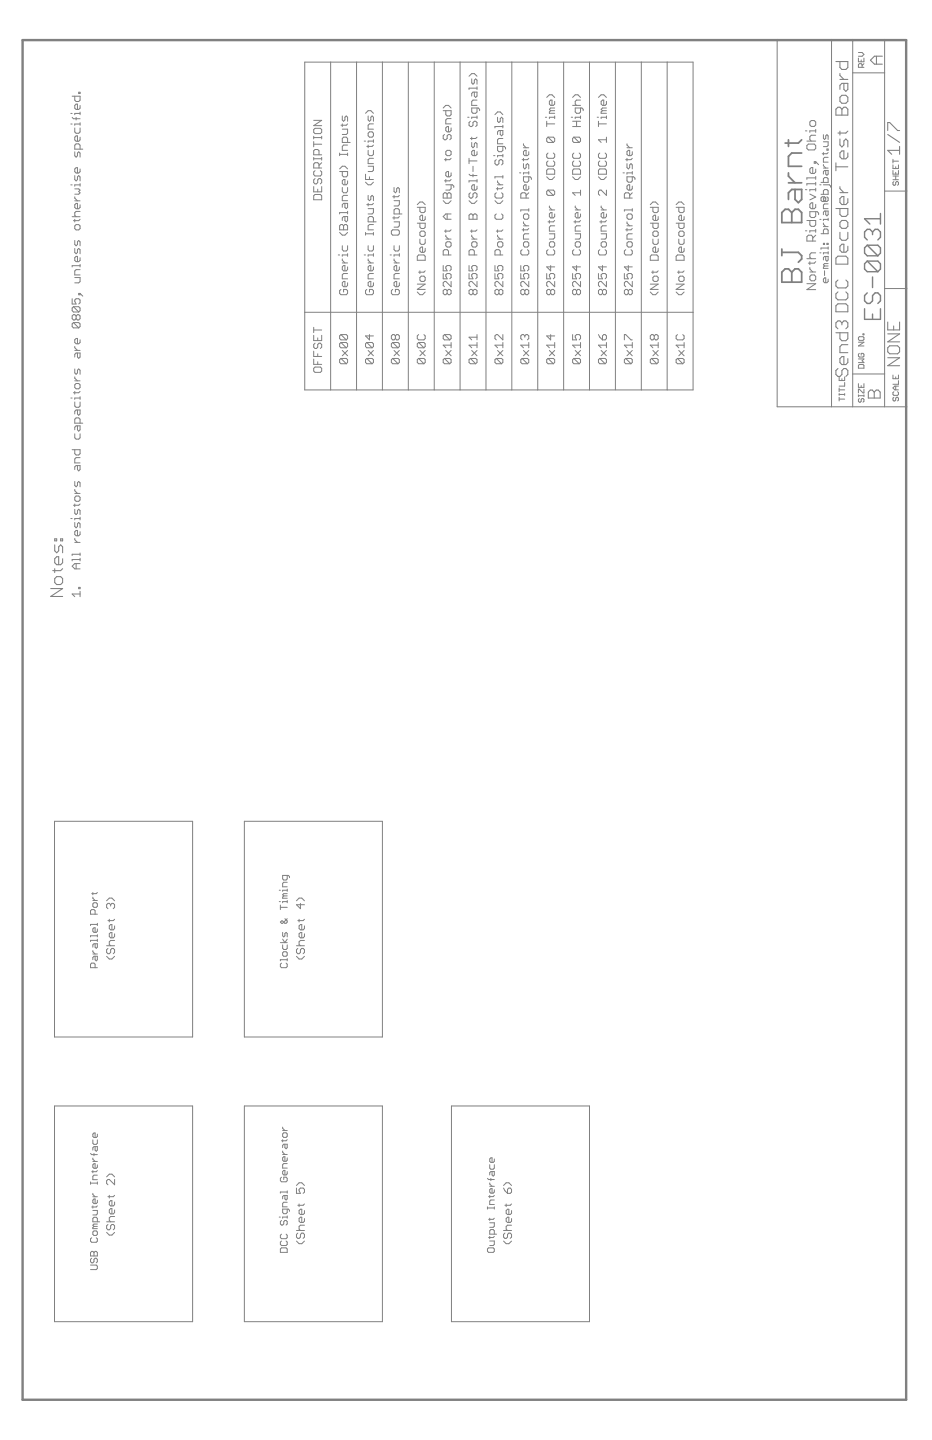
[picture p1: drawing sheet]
<svg xmlns="http://www.w3.org/2000/svg" width="279mm" height="432mm" viewBox="0 0 279 432" stroke-linecap="round" stroke-linejoin="round" font-family="sans-serif">
<g fill="#808080" stroke="#808080" stroke-width=".3">
<path d="M16.3 331.6v64.7z"/>
<path d="M16.3 331.6h41.4z"/>
<path d="M57.7 331.6v64.7z"/>
<path d="M16.3 396.3h41.4z"/>
<path d="M27.1 380.7h1.8z"/>
<path d="M28.9 380.7l.3-.3z"/>
<path d="M29.2 379.7v.7z"/>
<path d="M28.9 379.3l.3 .4z"/>
<path d="M27.1 379.3h1.8z"/>
<path d="M27.1 377.6l.4-.3z"/>
<path d="M27.1 377.6v.7z"/>
<path d="M27.1 378.3l.4 .4z"/>
<path d="M27.5 378.7h.3z"/>
<path d="M27.8 378.7l.4-.4z"/>
<path d="M28.2 377.6v.7z"/>
<path d="M28.2 377.6l.3-.3z"/>
<path d="M28.5 377.3h.4z"/>
<path d="M28.9 377.3l.3 .3z"/>
<path d="M29.2 377.6v.7z"/>
<path d="M29.2 378.3l-.3 .4z"/>
<path d="M27.1 376.6h2.1z"/>
<path d="M27.1 375.6v1z"/>
<path d="M27.1 375.6l.4-.4z"/>
<path d="M27.5 375.2h.3z"/>
<path d="M27.8 375.2l.4 .4z"/>
<path d="M28.5 375.2l-.3 .4z"/>
<path d="M28.5 375.2h.4z"/>
<path d="M28.9 375.2l.3 .4z"/>
<path d="M29.2 375.6v1z"/>
<path d="M28.2 375.6v1z"/>
<path d="M27.1 371.5l.4-.3z"/>
<path d="M27.1 371.5v.7z"/>
<path d="M27.1 372.2l.4 .3z"/>
<path d="M27.5 372.5h1.4z"/>
<path d="M28.9 372.5l.3-.3z"/>
<path d="M29.2 371.5v.7z"/>
<path d="M28.9 371.2l.3 .3z"/>
<path d="M29.2 369.4v.7z"/>
<path d="M28.9 369.1l.3 .3z"/>
<path d="M28.2 369.1h.7z"/>
<path d="M28.2 369.1l-.4 .3z"/>
<path d="M27.8 369.4v.7z"/>
<path d="M27.8 370.1l.4 .4z"/>
<path d="M28.2 370.5h.7z"/>
<path d="M29.2 370.1l-.3 .4z"/>
<path d="M27.8 368.4h1.4z"/>
<path d="M27.8 368.1v.3z"/>
<path d="M27.8 368.1l.4-.4z"/>
<path d="M28.2 367.7h1z"/>
<path d="M27.8 367.4l.4 .3z"/>
<path d="M27.8 367.4l.4-.3z"/>
<path d="M28.2 367.1h1z"/>
<path d="M27.8 366.4h2.1z"/>
<path d="M27.8 365.4v1z"/>
<path d="M27.8 365.4l.4-.4z"/>
<path d="M28.2 365h.7z"/>
<path d="M28.9 365l.3 .4z"/>
<path d="M29.2 365.4v1z"/>
<path d="M27.8 364.3h1.1z"/>
<path d="M28.9 364.3l.3-.3z"/>
<path d="M29.2 363v1z"/>
<path d="M27.8 363h1.4z"/>
<path d="M27.5 361.9h1.4z"/>
<path d="M28.9 361.9l.3-.3z"/>
<path d="M27.8 361.6v.7z"/>
<path d="M29.2 359.9v.7z"/>
<path d="M29.2 360.6l-.3 .3z"/>
<path d="M28.2 360.9h.7z"/>
<path d="M27.8 360.6l.4 .3z"/>
<path d="M27.8 359.9v.7z"/>
<path d="M28.2 359.5l-.4 .4z"/>
<path d="M28.2 359.5h.3z"/>
<path d="M28.5 359.5v1.4z"/>
<path d="M27.8 358.9h1.4z"/>
<path d="M27.8 358.2l.7 .7z"/>
<path d="M27.8 357.8v.4z"/>
<path d="M29.2 354.4v.7z"/>
<path d="M27.1 354.8h2.1z"/>
<path d="M27.1 354.4v.7z"/>
<path d="M27.8 353.7h1.4z"/>
<path d="M27.8 352.7v1z"/>
<path d="M27.8 352.7l.4-.3z"/>
<path d="M28.2 352.4h1z"/>
<path d="M27.5 351.3h1.4z"/>
<path d="M28.9 351.3l.3-.3z"/>
<path d="M27.8 351v.7z"/>
<path d="M29.2 349.3v.7z"/>
<path d="M29.2 350l-.3 .3z"/>
<path d="M28.2 350.3h.7z"/>
<path d="M27.8 350l.4 .3z"/>
<path d="M27.8 349.3v.7z"/>
<path d="M27.8 349.3l.4-.3z"/>
<path d="M28.2 349h.3z"/>
<path d="M28.5 349v1.3z"/>
<path d="M27.8 348.3h1.4z"/>
<path d="M27.8 347.6l.7 .7z"/>
<path d="M27.8 347.3v.3z"/>
<path d="M27.5 346.2h1.7z"/>
<path d="M27.1 345.9l.4 .3z"/>
<path d="M28.2 345.9v.7z"/>
<path d="M27.8 344.2v.7z"/>
<path d="M28.2 343.8l-.4 .4z"/>
<path d="M28.2 343.8h1z"/>
<path d="M29.2 343.8v1.1z"/>
<path d="M29.2 344.9l-.3 .3z"/>
<path d="M28.5 344.9l.4 .3z"/>
<path d="M28.5 343.8v1.1z"/>
<path d="M27.8 341.8v1z"/>
<path d="M27.8 342.8l.4 .4z"/>
<path d="M28.2 343.2h.7z"/>
<path d="M29.2 342.8l-.3 .4z"/>
<path d="M29.2 341.8v1z"/>
<path d="M29.2 340.1v.7z"/>
<path d="M29.2 340.8l-.3 .3z"/>
<path d="M28.2 341.1h.7z"/>
<path d="M27.8 340.8l.4 .3z"/>
<path d="M27.8 340.1v.7z"/>
<path d="M27.8 340.1l.4-.4z"/>
<path d="M28.2 339.7h.3z"/>
<path d="M28.5 339.7v1.4z"/>
<path d="M21.6 178.1l.8 .8z"/>
<path d="M21.6 178.1h2.4z"/>
<path d="M24 177.3v1.6z"/>
<path d="M23.6 176.5h.4z"/>
<path d="M23.6 176.1v.4z"/>
<path d="M23.6 176.1h.4z"/>
<path d="M24 176.1v.4z"/>
<path d="M22.4 170.6h1.6z"/>
<path d="M21.6 169.8l.8 .8z"/>
<path d="M21.6 169.8l.8-.8z"/>
<path d="M22.4 169h1.6z"/>
<path d="M22.8 169v1.6z"/>
<path d="M21.6 167.8v.4z"/>
<path d="M21.6 167.8h2.4z"/>
<path d="M24 167.4v.8z"/>
<path d="M21.6 166.2v.4z"/>
<path d="M21.6 166.2h2.4z"/>
<path d="M24 165.8v.8z"/>
<path d="M22.4 162.6h1.6z"/>
<path d="M22.4 161.8l.8 .8z"/>
<path d="M22.4 161.4v.4z"/>
<path d="M24 159.4v.9z"/>
<path d="M24 160.3l-.4 .4z"/>
<path d="M22.8 160.7h.8z"/>
<path d="M22.4 160.3l.4 .4z"/>
<path d="M22.4 159.4v.9z"/>
<path d="M22.4 159.4l.4-.3z"/>
<path d="M22.8 159.1h.4z"/>
<path d="M23.2 159.1v1.6z"/>
<path d="M24 157.1v1.2z"/>
<path d="M23.6 156.7l.4 .4z"/>
<path d="M23.6 156.7l-.4 .4z"/>
<path d="M23.2 157.1v.8z"/>
<path d="M23.2 157.9l-.4 .4z"/>
<path d="M22.4 157.9l.4 .4z"/>
<path d="M22.4 156.7v1.2z"/>
<path d="M22.4 155.5v.4z"/>
<path d="M22.4 155.5h1.6z"/>
<path d="M24 155.1v.8z"/>
<path d="M21.2 155.5h.4z"/>
<path d="M24 153.1v1.2z"/>
<path d="M23.6 152.7l.4 .4z"/>
<path d="M23.2 153.1l.4-.4z"/>
<path d="M23.2 153.1v.8z"/>
<path d="M23.2 153.9l-.4 .4z"/>
<path d="M22.4 153.9l.4 .4z"/>
<path d="M22.4 152.7v1.2z"/>
<path d="M22 151.5h1.6z"/>
<path d="M23.6 151.5l.4-.4z"/>
<path d="M22.4 151.1v.8z"/>
<path d="M24 149.1v.8z"/>
<path d="M23.6 148.7l.4 .4z"/>
<path d="M22.8 148.7h.8z"/>
<path d="M22.4 149.1l.4-.4z"/>
<path d="M22.4 149.1v.8z"/>
<path d="M22.4 149.9l.4 .4z"/>
<path d="M22.8 150.3h.8z"/>
<path d="M24 149.9l-.4 .4z"/>
<path d="M22.4 148h1.6z"/>
<path d="M22.4 147.2l.8 .8z"/>
<path d="M22.4 146.7v.5z"/>
<path d="M24 144.8v1.2z"/>
<path d="M23.6 144.4l.4 .4z"/>
<path d="M23.6 144.4l-.4 .4z"/>
<path d="M23.2 144.8v.8z"/>
<path d="M23.2 145.6l-.4 .4z"/>
<path d="M22.4 145.6l.4 .4z"/>
<path d="M22.4 144.4v1.2z"/>
<path d="M22.4 140v.8z"/>
<path d="M22.4 140l.4-.4z"/>
<path d="M22.8 139.6h1.2z"/>
<path d="M24 139.6v1.2z"/>
<path d="M24 140.8l-.4 .4z"/>
<path d="M23.2 140.8l.4 .4z"/>
<path d="M23.2 139.6v1.2z"/>
<path d="M22.4 138.8h1.6z"/>
<path d="M22.4 137.6v1.2z"/>
<path d="M22.4 137.6l.4-.4z"/>
<path d="M22.8 137.2h1.2z"/>
<path d="M21.6 134.9h2.4z"/>
<path d="M24 134.9v1.1z"/>
<path d="M24 136l-.4 .4z"/>
<path d="M22.8 136.4h.8z"/>
<path d="M22.4 136l.4 .4z"/>
<path d="M22.4 134.9v1.1z"/>
<path d="M22.4 130.1v1.2z"/>
<path d="M22.4 131.3l.4 .4z"/>
<path d="M22.8 131.7h.8z"/>
<path d="M23.6 131.7l.4-.4z"/>
<path d="M24 130.1v1.2z"/>
<path d="M22.4 128.1v.8z"/>
<path d="M22.4 128.1l.4-.4z"/>
<path d="M22.8 127.7h1.2z"/>
<path d="M24 127.7v1.2z"/>
<path d="M24 128.9l-.4 .4z"/>
<path d="M23.2 128.9l.4 .4z"/>
<path d="M23.2 127.7v1.2z"/>
<path d="M22.4 126.9h2.4z"/>
<path d="M22.4 125.7v1.2z"/>
<path d="M22.4 125.7l.4-.4z"/>
<path d="M22.8 125.3h.8z"/>
<path d="M23.6 125.3l.4 .4z"/>
<path d="M24 125.7v1.2z"/>
<path d="M22.4 123.3v.8z"/>
<path d="M22.4 123.3l.4-.4z"/>
<path d="M22.8 122.9h1.2z"/>
<path d="M24 122.9v1.2z"/>
<path d="M24 124.1l-.4 .4z"/>
<path d="M23.2 124.1l.4 .4z"/>
<path d="M23.2 122.9v1.2z"/>
<path d="M22.4 120.5v1.3z"/>
<path d="M22.4 121.8l.4 .3z"/>
<path d="M22.8 122.1h.8z"/>
<path d="M23.6 122.1l.4-.3z"/>
<path d="M24 120.5v1.3z"/>
<path d="M22.4 119.4v.4z"/>
<path d="M22.4 119.4h1.6z"/>
<path d="M24 119v.8z"/>
<path d="M21.2 119.4h.4z"/>
<path d="M22 117.8h1.6z"/>
<path d="M23.6 117.8l.4-.4z"/>
<path d="M22.4 117.4v.8z"/>
<path d="M24 115.4v.8z"/>
<path d="M23.6 115l.4 .4z"/>
<path d="M22.8 115h.8z"/>
<path d="M22.8 115l-.4 .4z"/>
<path d="M22.4 115.4v.8z"/>
<path d="M22.4 116.2l.4 .4z"/>
<path d="M22.8 116.6h.8z"/>
<path d="M23.6 116.6l.4-.4z"/>
<path d="M22.4 114.2h1.6z"/>
<path d="M22.4 113.4l.8 .8z"/>
<path d="M22.4 113v.4z"/>
<path d="M24 111v1.2z"/>
<path d="M23.6 110.6l.4 .4z"/>
<path d="M23.2 111l.4-.4z"/>
<path d="M23.2 111v.8z"/>
<path d="M23.2 111.8l-.4 .4z"/>
<path d="M22.4 111.8l.4 .4z"/>
<path d="M22.4 110.6v1.2z"/>
<path d="M22.4 106.3v.8z"/>
<path d="M22.4 106.3l.4-.4z"/>
<path d="M22.8 105.9h1.2z"/>
<path d="M24 105.9v1.2z"/>
<path d="M23.6 107.4l.4-.3z"/>
<path d="M23.2 107.1l.4 .3z"/>
<path d="M23.2 105.9v1.2z"/>
<path d="M22.4 105.1h1.6z"/>
<path d="M22.4 104.3l.8 .8z"/>
<path d="M22.4 103.9v.4z"/>
<path d="M24 101.9v.8z"/>
<path d="M24 102.7l-.4 .4z"/>
<path d="M22.8 103.1h.8z"/>
<path d="M22.4 102.7l.4 .4z"/>
<path d="M22.4 101.9v.8z"/>
<path d="M22.4 101.9l.4-.4z"/>
<path d="M22.8 101.5h.4z"/>
<path d="M23.2 101.5v1.6z"/>
<path d="M22 98.3h1.6z"/>
<path d="M21.6 97.9l.4 .4z"/>
<path d="M21.6 97.1v.8z"/>
<path d="M22 96.7l-.4 .4z"/>
<path d="M22 96.7h1.6z"/>
<path d="M23.6 96.7l.4 .4z"/>
<path d="M24 97.1v.8z"/>
<path d="M24 97.9l-.4 .4z"/>
<path d="M22 96.7l1.6 1.6z"/>
<path d="M21.6 95.5l.4 .4z"/>
<path d="M21.6 94.7v.8z"/>
<path d="M21.6 94.7l.4-.3z"/>
<path d="M22 94.4h.4z"/>
<path d="M22.4 94.4l.4 .3z"/>
<path d="M22.8 94.7l.4-.3z"/>
<path d="M23.2 94.4h.4z"/>
<path d="M23.6 94.4l.4 .3z"/>
<path d="M24 94.7v.8z"/>
<path d="M24 95.5l-.4 .4z"/>
<path d="M23.2 95.9h.4z"/>
<path d="M22.8 95.5l.4 .4z"/>
<path d="M22.8 95.5l-.4 .4z"/>
<path d="M22 95.9h.4z"/>
<path d="M22.8 94.7v.8z"/>
<path d="M22 93.6h1.6z"/>
<path d="M21.6 93.2l.4 .4z"/>
<path d="M21.6 92.4v.8z"/>
<path d="M22 92l-.4 .4z"/>
<path d="M22 92h1.6z"/>
<path d="M23.6 92l.4 .4z"/>
<path d="M24 92.4v.8z"/>
<path d="M24 93.2l-.4 .4z"/>
<path d="M22 92l1.6 1.6z"/>
<path d="M21.6 89.6v1.6z"/>
<path d="M21.6 91.2h1.2z"/>
<path d="M22.4 90.4l.4 .8z"/>
<path d="M22.4 90v.4z"/>
<path d="M22.4 90l.4-.4z"/>
<path d="M22.8 89.6h.8z"/>
<path d="M23.6 89.6l.4 .4z"/>
<path d="M24 90v.8z"/>
<path d="M23.6 91.2l.4-.4z"/>
<path d="M24 88l.8 .8z"/>
<path d="M23.6 88h.4z"/>
<path d="M23.6 88v.4z"/>
<path d="M23.6 88.4h.4z"/>
<path d="M24 88v.4z"/>
<path d="M22.4 84.8h1.2z"/>
<path d="M23.6 84.8l.4-.4z"/>
<path d="M24 83.2v1.2z"/>
<path d="M22.4 83.2h1.6z"/>
<path d="M22.4 82.4h1.6z"/>
<path d="M22.4 81.3v1.1z"/>
<path d="M22.4 81.3l.4-.4z"/>
<path d="M22.8 80.9h1.2z"/>
<path d="M21.6 79.7v.4z"/>
<path d="M21.6 79.7h2.4z"/>
<path d="M24 79.3v.8z"/>
<path d="M24 77.3v.8z"/>
<path d="M23.6 78.5l.4-.4z"/>
<path d="M22.8 78.5h.8z"/>
<path d="M22.4 78.1l.4 .4z"/>
<path d="M22.4 77.3v.8z"/>
<path d="M22.4 77.3l.4-.4z"/>
<path d="M22.8 76.9h.4z"/>
<path d="M23.2 76.9v1.6z"/>
<path d="M24 74.9v1.2z"/>
<path d="M23.6 74.5l.4 .4z"/>
<path d="M23.6 74.5l-.4 .4z"/>
<path d="M23.2 74.9v.8z"/>
<path d="M23.2 75.7l-.4 .4z"/>
<path d="M22.4 75.7l.4 .4z"/>
<path d="M22.4 74.5v1.2z"/>
<path d="M24 72.5v1.2z"/>
<path d="M23.6 72.1l.4 .4z"/>
<path d="M23.6 72.1l-.4 .4z"/>
<path d="M23.2 72.5v.8z"/>
<path d="M23.2 73.3l-.4 .4z"/>
<path d="M22.4 73.3l.4 .4z"/>
<path d="M22.4 72.1v1.2z"/>
<path d="M24 67.8v.7z"/>
<path d="M23.6 67.4l.4 .4z"/>
<path d="M22.8 67.4h.8z"/>
<path d="M22.4 67.8l.4-.4z"/>
<path d="M22.4 67.8v.7z"/>
<path d="M22.4 68.5l.4 .4z"/>
<path d="M22.8 68.9h.8z"/>
<path d="M23.6 68.9l.4-.4z"/>
<path d="M22 66.2h1.6z"/>
<path d="M23.6 66.2l.4-.4z"/>
<path d="M22.4 65.8v.8z"/>
<path d="M21.6 65h2.4z"/>
<path d="M22.4 64.6l.4 .4z"/>
<path d="M22.4 63.8v.8z"/>
<path d="M22.4 63.8l.4-.4z"/>
<path d="M22.8 63.4h1.2z"/>
<path d="M24 61.4v.8z"/>
<path d="M24 62.2l-.4 .4z"/>
<path d="M22.8 62.6h.8z"/>
<path d="M22.4 62.2l.4 .4z"/>
<path d="M22.4 61.4v.8z"/>
<path d="M22.4 61.4l.4-.4z"/>
<path d="M22.8 61h.4z"/>
<path d="M23.2 61v1.6z"/>
<path d="M22.4 60.2h1.6z"/>
<path d="M22.4 59.4l.8 .8z"/>
<path d="M22.4 59v.4z"/>
<path d="M22.4 58.2h1.2z"/>
<path d="M23.6 58.2l.4-.4z"/>
<path d="M23.6 57.4l.4 .4z"/>
<path d="M24 57l-.4 .4z"/>
<path d="M23.6 56.6l.4 .4z"/>
<path d="M22.4 56.6h1.2z"/>
<path d="M22.4 55.4v.4z"/>
<path d="M22.4 55.4h1.6z"/>
<path d="M24 55.1v.7z"/>
<path d="M21.2 55.4h.4z"/>
<path d="M24 53.1v1.2z"/>
<path d="M23.6 52.7l.4 .4z"/>
<path d="M23.6 52.7l-.4 .4z"/>
<path d="M23.2 53.1v.7z"/>
<path d="M23.2 53.8l-.4 .5z"/>
<path d="M22.4 53.8l.4 .5z"/>
<path d="M22.4 52.7v1.1z"/>
<path d="M24 50.7v.8z"/>
<path d="M24 51.5l-.4 .4z"/>
<path d="M22.8 51.9h.8z"/>
<path d="M22.4 51.5l.4 .4z"/>
<path d="M22.4 50.7v.8z"/>
<path d="M22.4 50.7l.4-.4z"/>
<path d="M22.8 50.3h.4z"/>
<path d="M23.2 50.3v1.6z"/>
<path d="M24 45.9v1.2z"/>
<path d="M23.6 45.5l.4 .4z"/>
<path d="M23.6 45.5l-.4 .4z"/>
<path d="M23.2 45.9v.8z"/>
<path d="M23.2 46.7l-.4 .4z"/>
<path d="M22.4 46.7l.4 .4z"/>
<path d="M22.4 45.5v1.2z"/>
<path d="M22.4 44.7h2.4z"/>
<path d="M22.4 43.5v1.2z"/>
<path d="M22.4 43.5l.4-.4z"/>
<path d="M22.8 43.1h.8z"/>
<path d="M23.6 43.1l.4 .4z"/>
<path d="M24 43.5v1.2z"/>
<path d="M24 41.1v.9z"/>
<path d="M24 42l-.4 .4z"/>
<path d="M22.8 42.4h.8z"/>
<path d="M22.4 42l.4 .4z"/>
<path d="M22.4 41.1v.9z"/>
<path d="M22.8 40.7l-.4 .4z"/>
<path d="M22.8 40.7h.4z"/>
<path d="M23.2 40.7v1.7z"/>
<path d="M22.4 38.4v1.2z"/>
<path d="M22.4 39.6l.4 .4z"/>
<path d="M22.8 40h.8z"/>
<path d="M23.6 40l.4-.4z"/>
<path d="M24 38.4v1.2z"/>
<path d="M22.4 37.2v.4z"/>
<path d="M22.4 37.2h1.6z"/>
<path d="M24 36.8v.8z"/>
<path d="M21.2 37.2h.4z"/>
<path d="M22 35.6h2z"/>
<path d="M21.6 35.2l.4 .4z"/>
<path d="M22.8 35.2v.8z"/>
<path d="M22.4 34v.4z"/>
<path d="M22.4 34h1.6z"/>
<path d="M24 33.6v.8z"/>
<path d="M21.2 34h.4z"/>
<path d="M24 31.6v.8z"/>
<path d="M23.6 32.8l.4-.4z"/>
<path d="M22.8 32.8h.8z"/>
<path d="M22.4 32.4l.4 .4z"/>
<path d="M22.4 31.6v.8z"/>
<path d="M22.4 31.6l.4-.4z"/>
<path d="M22.8 31.2h.4z"/>
<path d="M23.2 31.2v1.6z"/>
<path d="M21.6 28.9h2.4z"/>
<path d="M24 28.9v1.1z"/>
<path d="M24 30l-.4 .4z"/>
<path d="M22.8 30.4h.8z"/>
<path d="M22.4 30l.4 .4z"/>
<path d="M22.4 28.9v1.1z"/>
<path d="M23.6 28h.4z"/>
<path d="M23.6 27.7v.3z"/>
<path d="M23.6 27.7h.4z"/>
<path d="M24 27.7v.3z"/>
<path d="M16.3 246.3v64.7z"/>
<path d="M16.3 246.3h41.4z"/>
<path d="M57.7 246.3v64.7z"/>
<path d="M16.3 311h41.4z"/>
<path d="M27.1 290.2h2.1z"/>
<path d="M27.1 289.1v1.1z"/>
<path d="M27.1 289.1l.4-.3z"/>
<path d="M27.5 288.8h.7z"/>
<path d="M28.2 288.8l.3 .3z"/>
<path d="M28.5 289.1v1.1z"/>
<path d="M27.8 287.1v.7z"/>
<path d="M28.2 286.7l-.4 .4z"/>
<path d="M28.2 286.7h1z"/>
<path d="M29.2 286.7v1.1z"/>
<path d="M29.2 287.8l-.3 .3z"/>
<path d="M28.5 287.8l.4 .3z"/>
<path d="M28.5 286.7v1.1z"/>
<path d="M27.8 286.1h1.4z"/>
<path d="M27.8 285.4l.7 .7z"/>
<path d="M27.8 285.1v.3z"/>
<path d="M27.8 283.3v.7z"/>
<path d="M27.8 283.3l.4-.3z"/>
<path d="M28.2 283h1z"/>
<path d="M29.2 283v1z"/>
<path d="M29.2 284l-.3 .4z"/>
<path d="M28.5 284l.4 .4z"/>
<path d="M28.5 283v1z"/>
<path d="M27.1 282v.3z"/>
<path d="M27.1 282h2.1z"/>
<path d="M29.2 281.6v.7z"/>
<path d="M27.1 280.6v.3z"/>
<path d="M27.1 280.6h2.1z"/>
<path d="M29.2 280.3v.6z"/>
<path d="M29.2 278.6v.6z"/>
<path d="M29.2 279.2l-.3 .4z"/>
<path d="M28.2 279.6h.7z"/>
<path d="M27.8 279.2l.4 .4z"/>
<path d="M27.8 278.6v.6z"/>
<path d="M27.8 278.6l.4-.4z"/>
<path d="M28.2 278.2h.3z"/>
<path d="M28.5 278.2v1.4z"/>
<path d="M27.1 277.2v.3z"/>
<path d="M27.1 277.2h2.1z"/>
<path d="M29.2 276.9v.6z"/>
<path d="M27.1 274.1h2.1z"/>
<path d="M27.1 273.1v1z"/>
<path d="M27.1 273.1l.4-.3z"/>
<path d="M27.5 272.8h.7z"/>
<path d="M28.2 272.8l.3 .3z"/>
<path d="M28.5 273.1v1z"/>
<path d="M29.2 271v.7z"/>
<path d="M28.9 270.7l.3 .3z"/>
<path d="M28.2 270.7h.7z"/>
<path d="M28.2 270.7l-.4 .3z"/>
<path d="M27.8 271v.7z"/>
<path d="M27.8 271.7l.4 .4z"/>
<path d="M28.2 272.1h.7z"/>
<path d="M28.9 272.1l.3-.4z"/>
<path d="M27.8 270h1.4z"/>
<path d="M27.8 269.3l.7 .7z"/>
<path d="M27.8 269v.3z"/>
<path d="M27.5 268h1.4z"/>
<path d="M28.9 268l.3-.4z"/>
<path d="M27.8 267.6v.7z"/>
<path d="M34.4 369.5l-.9 .9z"/>
<path d="M32.8 370.4h.7z"/>
<path d="M32 369.5l.8 .9z"/>
<path d="M32.4 367.2l-.4 .4z"/>
<path d="M32 367.6v.8z"/>
<path d="M32 368.4l.4 .4z"/>
<path d="M32.4 368.8h.4z"/>
<path d="M32.8 368.8l.4-.4z"/>
<path d="M33.2 367.6v.8z"/>
<path d="M33.5 367.2l-.3 .4z"/>
<path d="M33.5 367.2h.5z"/>
<path d="M34 367.2l.4 .4z"/>
<path d="M34.4 367.6v.8z"/>
<path d="M34.4 368.4l-.4 .4z"/>
<path d="M32 366.4h2.4z"/>
<path d="M32.8 366l.4 .4z"/>
<path d="M32.8 365.2v.8z"/>
<path d="M32.8 365.2l.4-.4z"/>
<path d="M33.2 364.8h1.2z"/>
<path d="M34.4 362.8v.8z"/>
<path d="M34.4 363.6l-.4 .4z"/>
<path d="M33.2 364h.8z"/>
<path d="M32.8 363.6l.4 .4z"/>
<path d="M32.8 362.8v.8z"/>
<path d="M32.8 362.8l.4-.4z"/>
<path d="M33.2 362.4h.3z"/>
<path d="M33.5 362.4v1.6z"/>
<path d="M34.4 360.4v.8z"/>
<path d="M34 361.6l.4-.4z"/>
<path d="M33.2 361.6h.8z"/>
<path d="M32.8 361.2l.4 .4z"/>
<path d="M32.8 360.4v.8z"/>
<path d="M32.8 360.4l.4-.4z"/>
<path d="M33.2 360h.3z"/>
<path d="M33.5 360v1.6z"/>
<path d="M32.4 358.8h1.6z"/>
<path d="M34 358.8l.4-.4z"/>
<path d="M32.8 358.4v.8z"/>
<path d="M34.4 353.7v1.6z"/>
<path d="M32.8 353.7l1.6 1.6z"/>
<path d="M32.4 353.7h.4z"/>
<path d="M32.4 353.7l-.4 .4z"/>
<path d="M32 354.1v.8z"/>
<path d="M32 354.9l.4 .4z"/>
<path d="M33.5 352.1l.9 .8z"/>
<path d="M32.8 352.1h.7z"/>
<path d="M32.8 352.1l-.8 .8z"/>
<path d="M34.4 286.8l-.9 .8z"/>
<path d="M32.8 287.6h.7z"/>
<path d="M32 286.8l.8 .8z"/>
<path d="M32.4 284.4l-.4 .4z"/>
<path d="M32 284.8v.8z"/>
<path d="M32 285.6l.4 .4z"/>
<path d="M32.4 286h.4z"/>
<path d="M33.2 285.6l-.4 .4z"/>
<path d="M33.2 284.8v.8z"/>
<path d="M33.5 284.4l-.3 .4z"/>
<path d="M33.5 284.4h.5z"/>
<path d="M34 284.4l.4 .4z"/>
<path d="M34.4 284.8v.8z"/>
<path d="M34.4 285.6l-.4 .4z"/>
<path d="M32 283.6h2.4z"/>
<path d="M32.8 283.2l.4 .4z"/>
<path d="M32.8 282.4v.8z"/>
<path d="M32.8 282.4l.4-.4z"/>
<path d="M33.2 282h1.2z"/>
<path d="M34.4 280v.8z"/>
<path d="M34.4 280.8l-.4 .4z"/>
<path d="M33.2 281.2h.8z"/>
<path d="M32.8 280.8l.4 .4z"/>
<path d="M32.8 280v.8z"/>
<path d="M32.8 280l.4-.4z"/>
<path d="M33.2 279.6h.3z"/>
<path d="M33.5 279.6v1.6z"/>
<path d="M34.4 277.6v.8z"/>
<path d="M34.4 278.4l-.4 .4z"/>
<path d="M33.2 278.8h.8z"/>
<path d="M32.8 278.4l.4 .4z"/>
<path d="M32.8 277.6v.8z"/>
<path d="M32.8 277.6l.4-.4z"/>
<path d="M33.2 277.2h.3z"/>
<path d="M33.5 277.2v1.6z"/>
<path d="M32.4 276.1h1.6z"/>
<path d="M34 276.1l.4-.4z"/>
<path d="M32.8 275.7v.8z"/>
<path d="M32 272.1l.4 .4z"/>
<path d="M32 271.3v.8z"/>
<path d="M32 271.3l.4-.4z"/>
<path d="M32.4 270.9h.4z"/>
<path d="M32.8 270.9l.4 .4z"/>
<path d="M33.2 271.3v.4z"/>
<path d="M33.5 270.9l-.3 .4z"/>
<path d="M33.5 270.9h.5z"/>
<path d="M34 270.9l.4 .4z"/>
<path d="M34.4 271.3v.8z"/>
<path d="M34.4 272.1l-.4 .4z"/>
<path d="M33.5 269.3l.9 .8z"/>
<path d="M32.8 269.3h.7z"/>
<path d="M32.8 269.3l-.8 .8z"/>
<path d="M73.3 246.3v64.7z"/>
<path d="M73.3 246.3h41.3z"/>
<path d="M114.6 246.3v64.7z"/>
<path d="M73.3 311h41.3z"/>
<path d="M84.4 288.8l-.3 .3z"/>
<path d="M84.1 289.1v.7z"/>
<path d="M84.1 289.8l.3 .4z"/>
<path d="M84.4 290.2h1.4z"/>
<path d="M85.8 290.2l.3-.4z"/>
<path d="M86.1 289.1v.7z"/>
<path d="M85.8 288.8l.3 .3z"/>
<path d="M84.1 287.8v.3z"/>
<path d="M84.1 287.8h2z"/>
<path d="M86.1 287.4v.7z"/>
<path d="M86.1 285.7v.7z"/>
<path d="M85.8 285.4l.3 .3z"/>
<path d="M85.1 285.4h.7z"/>
<path d="M85.1 285.4l-.4 .3z"/>
<path d="M84.7 285.7v.7z"/>
<path d="M84.7 286.4l.4 .3z"/>
<path d="M85.1 286.7h.7z"/>
<path d="M85.8 286.7l.3-.3z"/>
<path d="M84.7 283.3v1.1z"/>
<path d="M84.7 284.4l.4 .3z"/>
<path d="M85.1 284.7h.7z"/>
<path d="M86.1 284.4l-.3 .3z"/>
<path d="M86.1 283.3v1.1z"/>
<path d="M84.1 282.7h2z"/>
<path d="M86.1 281.6l-.7 1.1z"/>
<path d="M84.7 281.6l.7 1.1z"/>
<path d="M86.1 279.9v1z"/>
<path d="M85.8 279.6l.3 .3z"/>
<path d="M85.4 279.9l.4-.3z"/>
<path d="M85.4 279.9v.7z"/>
<path d="M85.4 280.6l-.3 .3z"/>
<path d="M84.7 280.6l.4 .3z"/>
<path d="M84.7 279.6v1z"/>
<path d="M85.4 275.5l.7 .7z"/>
<path d="M86.1 276.2v.3z"/>
<path d="M86.1 276.5l-.3 .4z"/>
<path d="M85.4 276.9h.4z"/>
<path d="M84.7 276.2l.7 .7z"/>
<path d="M84.4 276.2h.3z"/>
<path d="M84.4 276.2l-.3 .3z"/>
<path d="M84.1 276.5l.3 .4z"/>
<path d="M84.4 276.9h.3z"/>
<path d="M86.1 275.5l-1.4 1.4z"/>
<path d="M84.1 272.1h2z"/>
<path d="M84.1 271.4v1.4z"/>
<path d="M84.7 270.4v.3z"/>
<path d="M84.7 270.4h1.4z"/>
<path d="M86.1 270v.7z"/>
<path d="M83.7 270.4h.4z"/>
<path d="M84.7 269.3h1.4z"/>
<path d="M84.7 269v.3z"/>
<path d="M85.1 268.6l-.4 .4z"/>
<path d="M85.1 268.6h1z"/>
<path d="M84.7 268.3l.4 .3z"/>
<path d="M84.7 268.3l.4-.3z"/>
<path d="M85.1 268h1z"/>
<path d="M84.7 267v.3z"/>
<path d="M84.7 267h1.4z"/>
<path d="M86.1 266.6v.7z"/>
<path d="M83.7 267h.4z"/>
<path d="M84.7 265.9h1.4z"/>
<path d="M84.7 264.9v1z"/>
<path d="M84.7 264.9l.4-.3z"/>
<path d="M85.1 264.6h1z"/>
<path d="M86.8 262.8v.4z"/>
<path d="M86.4 262.5l.4 .3z"/>
<path d="M84.7 262.5h1.7z"/>
<path d="M84.7 262.5v1z"/>
<path d="M84.7 263.5l.4 .4z"/>
<path d="M85.1 263.9h.7z"/>
<path d="M85.8 263.9l.3-.4z"/>
<path d="M86.1 262.5v1z"/>
<path d="M91.3 286.8l-.8 .8z"/>
<path d="M89.7 287.6h.8z"/>
<path d="M88.9 286.8l.8 .8z"/>
<path d="M89.3 284.4l-.4 .4z"/>
<path d="M88.9 284.8v.8z"/>
<path d="M88.9 285.6l.4 .4z"/>
<path d="M89.3 286h.4z"/>
<path d="M89.7 286l.4-.4z"/>
<path d="M90.1 284.8v.8z"/>
<path d="M90.1 284.8l.4-.4z"/>
<path d="M90.5 284.4h.4z"/>
<path d="M90.9 284.4l.4 .4z"/>
<path d="M91.3 284.8v.8z"/>
<path d="M91.3 285.6l-.4 .4z"/>
<path d="M88.9 283.6h2.4z"/>
<path d="M89.7 283.2l.4 .4z"/>
<path d="M89.7 282.4v.8z"/>
<path d="M89.7 282.4l.4-.4z"/>
<path d="M90.1 282h1.2z"/>
<path d="M91.3 280v.8z"/>
<path d="M91.3 280.8l-.4 .4z"/>
<path d="M90.1 281.2h.8z"/>
<path d="M89.7 280.8l.4 .4z"/>
<path d="M89.7 280v.8z"/>
<path d="M89.7 280l.4-.4z"/>
<path d="M90.1 279.6h.4z"/>
<path d="M90.5 279.6v1.6z"/>
<path d="M91.3 277.6v.8z"/>
<path d="M91.3 278.4l-.4 .4z"/>
<path d="M90.1 278.8h.8z"/>
<path d="M89.7 278.4l.4 .4z"/>
<path d="M89.7 277.6v.8z"/>
<path d="M89.7 277.6l.4-.4z"/>
<path d="M90.1 277.2h.4z"/>
<path d="M90.5 277.2v1.6z"/>
<path d="M89.3 276.1h1.6z"/>
<path d="M90.9 276.1l.4-.4z"/>
<path d="M89.7 275.7v.8z"/>
<path d="M88.9 271.3h2.4z"/>
<path d="M88.9 271.3l1.2 1.2z"/>
<path d="M90.1 270.9v1.6z"/>
<path d="M90.5 269.3l.8 .8z"/>
<path d="M89.7 269.3h.8z"/>
<path d="M89.7 269.3l-.8 .8z"/>
<path d="M73.3 331.6v64.7z"/>
<path d="M73.3 331.6h41.3z"/>
<path d="M114.6 331.6v64.7z"/>
<path d="M73.3 396.3h41.3z"/>
<path d="M84.1 375.5h2z"/>
<path d="M86.1 374.5v1z"/>
<path d="M85.8 374.2l.3 .3z"/>
<path d="M84.4 374.2h1.4z"/>
<path d="M84.4 374.2l-.3 .3z"/>
<path d="M84.1 374.5v1z"/>
<path d="M84.4 372.1l-.3 .4z"/>
<path d="M84.1 372.5v.6z"/>
<path d="M84.1 373.1l.3 .4z"/>
<path d="M84.4 373.5h1.4z"/>
<path d="M85.8 373.5l.3-.4z"/>
<path d="M86.1 372.5v.6z"/>
<path d="M85.8 372.1l.3 .4z"/>
<path d="M84.4 370.1l-.3 .3z"/>
<path d="M84.1 370.4v.7z"/>
<path d="M84.1 371.1l.3 .3z"/>
<path d="M84.4 371.4h1.4z"/>
<path d="M85.8 371.4l.3-.3z"/>
<path d="M86.1 370.4v.7z"/>
<path d="M85.8 370.1l.3 .3z"/>
<path d="M84.4 366l-.3 .3z"/>
<path d="M84.1 366.3v.7z"/>
<path d="M84.1 367l.3 .3z"/>
<path d="M84.4 367.3h.3z"/>
<path d="M84.7 367.3l.4-.3z"/>
<path d="M85.1 366.3v.7z"/>
<path d="M85.4 366l-.3 .3z"/>
<path d="M85.4 366h.4z"/>
<path d="M85.8 366l.3 .3z"/>
<path d="M86.1 366.3v.7z"/>
<path d="M86.1 367l-.3 .3z"/>
<path d="M84.7 365v.3z"/>
<path d="M84.7 365h1.4z"/>
<path d="M86.1 364.6v.7z"/>
<path d="M83.7 365h.4z"/>
<path d="M86.8 362.9v.3z"/>
<path d="M86.4 362.6l.4 .3z"/>
<path d="M84.7 362.6h1.7z"/>
<path d="M84.7 362.6v1z"/>
<path d="M84.7 363.6l.4 .3z"/>
<path d="M85.1 363.9h.7z"/>
<path d="M86.1 363.6l-.3 .3z"/>
<path d="M86.1 362.6v1z"/>
<path d="M84.7 361.9h1.4z"/>
<path d="M84.7 360.8v1.1z"/>
<path d="M84.7 360.8l.4-.3z"/>
<path d="M85.1 360.5h1z"/>
<path d="M84.7 358.8v.7z"/>
<path d="M84.7 358.8l.4-.3z"/>
<path d="M85.1 358.5h1z"/>
<path d="M86.1 358.5v1z"/>
<path d="M86.1 359.5l-.3 .3z"/>
<path d="M85.4 359.5l.4 .3z"/>
<path d="M85.4 358.5v1z"/>
<path d="M84.1 357.4v.4z"/>
<path d="M84.1 357.4h2z"/>
<path d="M86.1 357.1v.7z"/>
<path d="M84.4 353l-.3 .4z"/>
<path d="M84.1 353.4v.6z"/>
<path d="M84.1 354l.3 .4z"/>
<path d="M84.4 354.4h1.4z"/>
<path d="M85.8 354.4l.3-.4z"/>
<path d="M86.1 353.4v.6z"/>
<path d="M85.8 353l.3 .4z"/>
<path d="M85.1 353h.7z"/>
<path d="M85.1 353v.7z"/>
<path d="M86.1 351.3v.7z"/>
<path d="M86.1 352l-.3 .3z"/>
<path d="M85.1 352.3h.7z"/>
<path d="M84.7 352l.4 .3z"/>
<path d="M84.7 351.3v.7z"/>
<path d="M84.7 351.3l.4-.3z"/>
<path d="M85.1 351h.3z"/>
<path d="M85.4 351v1.3z"/>
<path d="M84.7 350.3h1.4z"/>
<path d="M84.7 349.2v1.1z"/>
<path d="M84.7 349.2l.4-.3z"/>
<path d="M85.1 348.9h1z"/>
<path d="M86.1 347.2v.7z"/>
<path d="M86.1 347.9l-.3 .3z"/>
<path d="M85.1 348.2h.7z"/>
<path d="M84.7 347.9l.4 .3z"/>
<path d="M84.7 347.2v.7z"/>
<path d="M84.7 347.2l.4-.3z"/>
<path d="M85.1 346.9h.3z"/>
<path d="M85.4 346.9v1.3z"/>
<path d="M84.7 346.2h1.4z"/>
<path d="M84.7 345.5l.7 .7z"/>
<path d="M84.7 345.1v.4z"/>
<path d="M84.7 343.5v.6z"/>
<path d="M84.7 343.5l.4-.4z"/>
<path d="M85.1 343.1h1z"/>
<path d="M86.1 343.1v1z"/>
<path d="M86.1 344.1l-.3 .4z"/>
<path d="M85.4 344.1l.4 .4z"/>
<path d="M85.4 343.1v1z"/>
<path d="M84.4 342.1h1.4z"/>
<path d="M85.8 342.1l.3-.4z"/>
<path d="M84.7 341.7v.7z"/>
<path d="M86.1 340v.7z"/>
<path d="M85.8 339.7l.3 .3z"/>
<path d="M85.1 339.7h.7z"/>
<path d="M85.1 339.7l-.4 .3z"/>
<path d="M84.7 340v.7z"/>
<path d="M84.7 340.7l.4 .4z"/>
<path d="M85.1 341.1h.7z"/>
<path d="M85.8 341.1l.3-.4z"/>
<path d="M84.7 339h1.4z"/>
<path d="M84.7 338.3l.7 .7z"/>
<path d="M84.7 338v.3z"/>
<path d="M90.5 372.9l.8-.7z"/>
<path d="M89.7 372.9h.8z"/>
<path d="M88.9 372.2l.8 .7z"/>
<path d="M89.3 369.8l-.4 .4z"/>
<path d="M88.9 370.2v.7z"/>
<path d="M88.9 370.9l.4 .4z"/>
<path d="M89.3 371.3h.4z"/>
<path d="M89.7 371.3l.4-.4z"/>
<path d="M90.1 370.2v.7z"/>
<path d="M90.1 370.2l.4-.4z"/>
<path d="M90.5 369.8h.4z"/>
<path d="M90.9 369.8l.4 .4z"/>
<path d="M91.3 370.2v.7z"/>
<path d="M91.3 370.9l-.4 .4z"/>
<path d="M88.9 369h2.4z"/>
<path d="M89.7 368.6l.4 .4z"/>
<path d="M89.7 367.8v.8z"/>
<path d="M89.7 367.8l.4-.4z"/>
<path d="M90.1 367.4h1.2z"/>
<path d="M91.3 365.4v.8z"/>
<path d="M91.3 366.2l-.4 .4z"/>
<path d="M90.1 366.6h.8z"/>
<path d="M89.7 366.2l.4 .4z"/>
<path d="M89.7 365.4v.8z"/>
<path d="M89.7 365.4l.4-.4z"/>
<path d="M90.1 365h.4z"/>
<path d="M90.5 365v1.6z"/>
<path d="M91.3 363v.8z"/>
<path d="M90.9 364.2l.4-.4z"/>
<path d="M90.1 364.2h.8z"/>
<path d="M89.7 363.8l.4 .4z"/>
<path d="M89.7 363v.8z"/>
<path d="M89.7 363l.4-.4z"/>
<path d="M90.1 362.6h.4z"/>
<path d="M90.5 362.6v1.6z"/>
<path d="M89.3 361.4h1.6z"/>
<path d="M90.9 361.4l.4-.4z"/>
<path d="M89.7 361v.8z"/>
<path d="M88.9 356.3v1.5z"/>
<path d="M88.9 357.8h1.2z"/>
<path d="M89.7 357.1l.4 .7z"/>
<path d="M89.7 356.7v.4z"/>
<path d="M89.7 356.7l.4-.4z"/>
<path d="M90.1 356.3h.8z"/>
<path d="M90.9 356.3l.4 .4z"/>
<path d="M91.3 356.7v.8z"/>
<path d="M90.9 357.8l.4-.3z"/>
<path d="M90.5 354.7l.8 .8z"/>
<path d="M89.7 354.7h.8z"/>
<path d="M89.7 354.7l-.8 .8z"/>
<path d="M135.3 331.6v64.7z"/>
<path d="M135.3 331.6h41.4z"/>
<path d="M176.7 331.6v64.7z"/>
<path d="M135.3 396.3h41.4z"/>
<path d="M146.1 374.5v.7z"/>
<path d="M146.1 375.2l.4 .3z"/>
<path d="M146.5 375.5h1.3z"/>
<path d="M148.2 375.2l-.4 .3z"/>
<path d="M148.2 374.5v.7z"/>
<path d="M147.8 374.2l.4 .3z"/>
<path d="M146.5 374.2h1.3z"/>
<path d="M146.5 374.2l-.4 .3z"/>
<path d="M146.8 373.5h1z"/>
<path d="M147.8 373.5l.4-.4z"/>
<path d="M148.2 372.1v1z"/>
<path d="M146.8 372.1h1.4z"/>
<path d="M146.5 371.1h1.3z"/>
<path d="M148.2 370.8l-.4 .3z"/>
<path d="M146.8 370.8v.6z"/>
<path d="M146.8 370.1h2.1z"/>
<path d="M146.8 369.1v1z"/>
<path d="M147.2 368.7l-.4 .4z"/>
<path d="M147.2 368.7h.6z"/>
<path d="M147.8 368.7l.4 .4z"/>
<path d="M148.2 369.1v1z"/>
<path d="M146.8 368h1z"/>
<path d="M147.8 368l.4-.3z"/>
<path d="M148.2 366.7v1z"/>
<path d="M146.8 366.7h1.4z"/>
<path d="M146.5 365.6h1.3z"/>
<path d="M147.8 365.6l.4-.3z"/>
<path d="M146.8 365.3v.7z"/>
<path d="M148.2 361.9v.7z"/>
<path d="M146.1 362.2h2.1z"/>
<path d="M146.1 361.9v.7z"/>
<path d="M146.8 361.2h1.4z"/>
<path d="M146.8 360.2v1z"/>
<path d="M146.8 360.2l.4-.4z"/>
<path d="M147.2 359.8h1z"/>
<path d="M146.5 358.8h1.3z"/>
<path d="M148.2 358.5l-.4 .3z"/>
<path d="M146.8 358.5v.7z"/>
<path d="M148.2 356.8v.6z"/>
<path d="M148.2 357.4l-.4 .4z"/>
<path d="M147.2 357.8h.6z"/>
<path d="M146.8 357.4l.4 .4z"/>
<path d="M146.8 356.8v.6z"/>
<path d="M146.8 356.8l.4-.4z"/>
<path d="M147.2 356.4h.3z"/>
<path d="M147.5 356.4v1.4z"/>
<path d="M146.8 355.7h1.4z"/>
<path d="M146.8 355l.7 .7z"/>
<path d="M146.8 354.7v.3z"/>
<path d="M146.5 353.7h1.7z"/>
<path d="M146.1 353.4l.4 .3z"/>
<path d="M147.2 353.4v.6z"/>
<path d="M146.8 351.6v.7z"/>
<path d="M146.8 351.6l.4-.3z"/>
<path d="M147.2 351.3h1z"/>
<path d="M148.2 351.3v1z"/>
<path d="M148.2 352.3l-.4 .4z"/>
<path d="M147.5 352.3l.3 .4z"/>
<path d="M147.5 351.3v1z"/>
<path d="M146.8 349.2v1.1z"/>
<path d="M146.8 350.3l.4 .3z"/>
<path d="M147.2 350.6h.6z"/>
<path d="M147.8 350.6l.4-.3z"/>
<path d="M148.2 349.2v1.1z"/>
<path d="M148.2 347.5v.7z"/>
<path d="M148.2 348.2l-.4 .4z"/>
<path d="M147.2 348.6h.6z"/>
<path d="M146.8 348.2l.4 .4z"/>
<path d="M146.8 347.5v.7z"/>
<path d="M146.8 347.5l.4-.3z"/>
<path d="M147.2 347.2h.3z"/>
<path d="M147.5 347.2v1.4z"/>
<path d="M152.5 372.9l.9-.7z"/>
<path d="M151.7 372.9h.8z"/>
<path d="M151 372.2l.7 .7z"/>
<path d="M151.4 369.8l-.4 .4z"/>
<path d="M151 370.2v.7z"/>
<path d="M151 370.9l.4 .4z"/>
<path d="M151.4 371.3h.3z"/>
<path d="M151.7 371.3l.4-.4z"/>
<path d="M152.1 370.2v.7z"/>
<path d="M152.1 370.2l.4-.4z"/>
<path d="M152.5 369.8h.5z"/>
<path d="M153 369.8l.4 .4z"/>
<path d="M153.4 370.2v.7z"/>
<path d="M153.4 370.9l-.4 .4z"/>
<path d="M151 369h2.4z"/>
<path d="M151.7 368.6l.4 .4z"/>
<path d="M151.7 367.8v.8z"/>
<path d="M151.7 367.8l.4-.4z"/>
<path d="M152.1 367.4h1.3z"/>
<path d="M153.4 365.4v.8z"/>
<path d="M153.4 366.2l-.4 .4z"/>
<path d="M152.1 366.6h.9z"/>
<path d="M151.7 366.2l.4 .4z"/>
<path d="M151.7 365.4v.8z"/>
<path d="M151.7 365.4l.4-.4z"/>
<path d="M152.1 365h.4z"/>
<path d="M152.5 365v1.6z"/>
<path d="M153.4 363v.8z"/>
<path d="M153 364.2l.4-.4z"/>
<path d="M152.1 364.2h.9z"/>
<path d="M151.7 363.8l.4 .4z"/>
<path d="M151.7 363v.8z"/>
<path d="M151.7 363l.4-.4z"/>
<path d="M152.1 362.6h.4z"/>
<path d="M152.5 362.6v1.6z"/>
<path d="M151.4 361.4h1.6z"/>
<path d="M153 361.4l.4-.4z"/>
<path d="M151.7 361v.8z"/>
<path d="M151 356.3l.4 .8z"/>
<path d="M151.4 357.1l.7 .7z"/>
<path d="M152.1 357.8h.9z"/>
<path d="M153 357.8l.4-.3z"/>
<path d="M153.4 356.7v.8z"/>
<path d="M153 356.3l.4 .4z"/>
<path d="M152.5 356.3h.5z"/>
<path d="M152.5 356.3l-.4 .4z"/>
<path d="M152.1 356.7v1.1z"/>
<path d="M152.5 354.7l.9 .8z"/>
<path d="M151.7 354.7h.8z"/>
<path d="M151.7 354.7l-.7 .8z"/>
<path d="M91.4 93.6v23.3z"/>
<path d="M91.4 18.6v75z"/>
<path d="M91.4 18.6h7.7z"/>
<path d="M99.1 18.6h7.8z"/>
<path d="M106.9 18.6h7.7z"/>
<path d="M114.6 18.6h15.6z"/>
<path d="M130.2 18.6h7.7z"/>
<path d="M137.9 18.6h7.8z"/>
<path d="M145.7 18.6h7.7z"/>
<path d="M153.4 18.6h7.8z"/>
<path d="M161.2 18.6h15.5z"/>
<path d="M176.7 18.6v98.3z"/>
<path d="M91.4 116.9h7.7z"/>
<path d="M99.1 116.9h7.8z"/>
<path d="M106.9 116.9h7.7z"/>
<path d="M114.6 116.9h7.8z"/>
<path d="M122.4 116.9h7.8z"/>
<path d="M130.2 116.9h7.7z"/>
<path d="M137.9 116.9h7.8z"/>
<path d="M145.7 116.9h7.7z"/>
<path d="M153.4 116.9h7.8z"/>
<path d="M161.2 116.9h7.8z"/>
<path d="M169 116.9h7.7z"/>
<path d="M99.1 18.6v98.3z"/>
<path d="M106.9 18.6v98.3z"/>
<path d="M114.6 18.6v98.3z"/>
<path d="M137.9 18.6v98.3z"/>
<path d="M145.7 18.6v98.3z"/>
<path d="M153.4 18.6v98.3z"/>
<path d="M161.2 18.6v98.3z"/>
<path d="M169 18.6v98.3z"/>
<path d="M94 110.4v.9z"/>
<path d="M94 111.3l.4 .4z"/>
<path d="M94.4 111.7h1.6z"/>
<path d="M96 111.7l.4-.4z"/>
<path d="M96.4 110.4v.9z"/>
<path d="M96 110.1l.4 .3z"/>
<path d="M94.4 110.1h1.6z"/>
<path d="M94 110.4l.4-.3z"/>
<path d="M94 109.3h2.4z"/>
<path d="M94 107.7v1.6z"/>
<path d="M95.2 108.5v.8z"/>
<path d="M94 106.9h2.4z"/>
<path d="M94 105.3v1.6z"/>
<path d="M95.2 106.1v.8z"/>
<path d="M94.4 102.9l-.4 .4z"/>
<path d="M94 103.3v.8z"/>
<path d="M94 104.1l.4 .4z"/>
<path d="M94.4 104.5h.4z"/>
<path d="M94.8 104.5l.4-.4z"/>
<path d="M95.2 103.3v.8z"/>
<path d="M95.6 102.9l-.4 .4z"/>
<path d="M95.6 102.9h.4z"/>
<path d="M96 102.9l.4 .4z"/>
<path d="M96.4 103.3v.8z"/>
<path d="M96.4 104.1l-.4 .4z"/>
<path d="M94 100.5v1.6z"/>
<path d="M94 102.1h2.4z"/>
<path d="M96.4 100.5v1.6z"/>
<path d="M95.2 101.3v.8z"/>
<path d="M94 99h2.4z"/>
<path d="M94 98.1v1.6z"/>
<path d="M94 59.9h2.4z"/>
<path d="M96.4 58.7v1.2z"/>
<path d="M96 58.3l.4 .4z"/>
<path d="M94.4 58.3h1.6z"/>
<path d="M94.4 58.3l-.4 .4z"/>
<path d="M94 58.7v1.2z"/>
<path d="M94 55.9v1.6z"/>
<path d="M94 57.5h2.4z"/>
<path d="M96.4 55.9v1.6z"/>
<path d="M95.2 56.7v.8z"/>
<path d="M94.4 53.6l-.4 .4z"/>
<path d="M94 54v.7z"/>
<path d="M94 54.7l.4 .4z"/>
<path d="M94.4 55.1h.4z"/>
<path d="M94.8 55.1l.4-.4z"/>
<path d="M95.2 54v.7z"/>
<path d="M95.6 53.6l-.4 .4z"/>
<path d="M95.6 53.6h.4z"/>
<path d="M96 53.6l.4 .4z"/>
<path d="M96.4 54v.7z"/>
<path d="M96.4 54.7l-.4 .4z"/>
<path d="M94 51.6l.4-.4z"/>
<path d="M94 51.6v.8z"/>
<path d="M94 52.4l.4 .4z"/>
<path d="M94.4 52.8h1.6z"/>
<path d="M96 52.8l.4-.4z"/>
<path d="M96.4 51.6v.8z"/>
<path d="M96 51.2l.4 .4z"/>
<path d="M94 50.4h2.4z"/>
<path d="M94 49.2v1.2z"/>
<path d="M94 49.2l.4-.4z"/>
<path d="M94.4 48.8h.8z"/>
<path d="M95.2 48.8l.4 .4z"/>
<path d="M95.6 49.2v1.2z"/>
<path d="M95.6 49.6l.8-.8z"/>
<path d="M96.4 47.2v.8z"/>
<path d="M94 47.6h2.4z"/>
<path d="M94 47.2v.8z"/>
<path d="M94 46.4h2.4z"/>
<path d="M94 45.2v1.2z"/>
<path d="M94 45.2l.4-.4z"/>
<path d="M94.4 44.8h.8z"/>
<path d="M95.2 44.8l.4 .4z"/>
<path d="M95.6 45.2v1.2z"/>
<path d="M94 43.2h2.4z"/>
<path d="M94 42.4v1.6z"/>
<path d="M96.4 40.9v.8z"/>
<path d="M94 41.3h2.4z"/>
<path d="M94 40.9v.8z"/>
<path d="M94 38.9v.8z"/>
<path d="M94 39.7l.4 .4z"/>
<path d="M94.4 40.1h1.6z"/>
<path d="M96 40.1l.4-.4z"/>
<path d="M96.4 38.9v.8z"/>
<path d="M96 38.5l.4 .4z"/>
<path d="M94.4 38.5h1.6z"/>
<path d="M94 38.9l.4-.4z"/>
<path d="M94 37.7h2.4z"/>
<path d="M94 37.7l2.4-1.6z"/>
<path d="M94 36.1h2.4z"/>
<path d="M102.2 109.1h1.6z"/>
<path d="M101.8 108.7l.4 .4z"/>
<path d="M101.8 107.9v.8z"/>
<path d="M101.8 107.9l.4-.4z"/>
<path d="M102.2 107.5h1.6z"/>
<path d="M103.8 107.5l.4 .4z"/>
<path d="M104.2 107.9v.8z"/>
<path d="M104.2 108.7l-.4 .4z"/>
<path d="M102.2 107.5l1.6 1.6z"/>
<path d="M102.6 106.7l1.6-1.6z"/>
<path d="M102.6 105.1l1.6 1.6z"/>
<path d="M102.2 104.3h1.6z"/>
<path d="M101.8 103.9l.4 .4z"/>
<path d="M101.8 103.1v.8z"/>
<path d="M101.8 103.1l.4-.4z"/>
<path d="M102.2 102.7h1.6z"/>
<path d="M103.8 102.7l.4 .4z"/>
<path d="M104.2 103.1v.8z"/>
<path d="M103.8 104.3l.4-.4z"/>
<path d="M102.2 102.7l1.6 1.6z"/>
<path d="M102.2 101.9h1.6z"/>
<path d="M101.8 101.5l.4 .4z"/>
<path d="M101.8 100.7v.8z"/>
<path d="M101.8 100.7l.4-.4z"/>
<path d="M102.2 100.3h1.6z"/>
<path d="M103.8 100.3l.4 .4z"/>
<path d="M104.2 100.7v.8z"/>
<path d="M104.2 101.5l-.4 .4z"/>
<path d="M102.2 100.3l1.6 1.6z"/>
<path d="M110 109.1h1.5z"/>
<path d="M109.6 108.7l.4 .4z"/>
<path d="M109.6 107.9v.8z"/>
<path d="M109.6 107.9l.4-.4z"/>
<path d="M110 107.5h1.5z"/>
<path d="M111.5 107.5l.5 .4z"/>
<path d="M112 107.9v.8z"/>
<path d="M112 108.7l-.5 .4z"/>
<path d="M110 107.5l1.5 1.6z"/>
<path d="M110.4 106.7l1.6-1.6z"/>
<path d="M110.4 105.1l1.6 1.6z"/>
<path d="M110 104.3h1.5z"/>
<path d="M109.6 103.9l.4 .4z"/>
<path d="M109.6 103.1v.8z"/>
<path d="M110 102.7l-.4 .4z"/>
<path d="M110 102.7h1.5z"/>
<path d="M111.5 102.7l.5 .4z"/>
<path d="M112 103.1v.8z"/>
<path d="M111.5 104.3l.5-.4z"/>
<path d="M110 102.7l1.5 1.6z"/>
<path d="M109.6 100.7h2.4z"/>
<path d="M109.6 100.7l1.2 1.2z"/>
<path d="M110.8 100.3v1.6z"/>
<path d="M117.7 109.1h1.6z"/>
<path d="M117.3 108.7l.4 .4z"/>
<path d="M117.3 107.9v.8z"/>
<path d="M117.3 107.9l.4-.4z"/>
<path d="M117.7 107.5h1.6z"/>
<path d="M119.3 107.5l.4 .4z"/>
<path d="M119.7 107.9v.8z"/>
<path d="M119.7 108.7l-.4 .4z"/>
<path d="M117.7 107.5l1.6 1.6z"/>
<path d="M118.1 106.7l1.6-1.6z"/>
<path d="M118.1 105.1l1.6 1.6z"/>
<path d="M117.7 104.3h1.6z"/>
<path d="M117.3 103.9l.4 .4z"/>
<path d="M117.3 103.1v.8z"/>
<path d="M117.3 103.1l.4-.4z"/>
<path d="M117.7 102.7h1.6z"/>
<path d="M119.3 102.7l.4 .4z"/>
<path d="M119.7 103.1v.8z"/>
<path d="M119.3 104.3l.4-.4z"/>
<path d="M117.7 102.7l1.6 1.6z"/>
<path d="M117.3 101.5l.4 .4z"/>
<path d="M117.3 100.7v.8z"/>
<path d="M117.3 100.7l.4-.4z"/>
<path d="M117.7 100.3h.4z"/>
<path d="M118.1 100.3l.4 .4z"/>
<path d="M118.9 100.3l-.4 .4z"/>
<path d="M118.9 100.3h.4z"/>
<path d="M119.3 100.3l.4 .4z"/>
<path d="M119.7 100.7v.8z"/>
<path d="M119.7 101.5l-.4 .4z"/>
<path d="M118.9 101.9h.4z"/>
<path d="M118.5 101.5l.4 .4z"/>
<path d="M118.5 101.5l-.4 .4z"/>
<path d="M117.7 101.9h.4z"/>
<path d="M118.5 100.7v.8z"/>
<path d="M133.2 109.1h1.6z"/>
<path d="M132.9 108.7l.3 .4z"/>
<path d="M132.9 107.9v.8z"/>
<path d="M132.9 107.9l.3-.4z"/>
<path d="M133.2 107.5h1.6z"/>
<path d="M134.8 107.5l.4 .4z"/>
<path d="M135.2 107.9v.8z"/>
<path d="M135.2 108.7l-.4 .4z"/>
<path d="M133.2 107.5l1.6 1.6z"/>
<path d="M133.6 106.7l1.6-1.6z"/>
<path d="M133.6 105.1l1.6 1.6z"/>
<path d="M132.9 103.5l.7 .8z"/>
<path d="M132.9 103.5h2.3z"/>
<path d="M135.2 102.7v1.6z"/>
<path d="M133.2 101.9h1.6z"/>
<path d="M132.9 101.5l.3 .4z"/>
<path d="M132.9 100.7v.8z"/>
<path d="M133.2 100.3l-.3 .4z"/>
<path d="M133.2 100.3h1.6z"/>
<path d="M134.8 100.3l.4 .4z"/>
<path d="M135.2 100.7v.8z"/>
<path d="M134.8 101.9l.4-.4z"/>
<path d="M133.2 100.3l1.6 1.6z"/>
<path d="M141 109.1h1.6z"/>
<path d="M140.6 108.7l.4 .4z"/>
<path d="M140.6 107.9v.8z"/>
<path d="M140.6 107.9l.4-.4z"/>
<path d="M141 107.5h1.6z"/>
<path d="M142.6 107.5l.4 .4z"/>
<path d="M143 107.9v.8z"/>
<path d="M142.6 109.1l.4-.4z"/>
<path d="M141 107.5l1.6 1.6z"/>
<path d="M141.4 106.7l1.6-1.6z"/>
<path d="M141.4 105.1l1.6 1.6z"/>
<path d="M140.6 103.5l.8 .8z"/>
<path d="M140.6 103.5h2.4z"/>
<path d="M143 102.7v1.6z"/>
<path d="M140.6 101.1l.8 .8z"/>
<path d="M140.6 101.1h2.4z"/>
<path d="M143 100.3v1.6z"/>
<path d="M148.8 109.1h1.6z"/>
<path d="M148.4 108.7l.4 .4z"/>
<path d="M148.4 107.9v.8z"/>
<path d="M148.4 107.9l.4-.4z"/>
<path d="M148.8 107.5h1.6z"/>
<path d="M150.4 107.5l.3 .4z"/>
<path d="M150.7 107.9v.8z"/>
<path d="M150.7 108.7l-.3 .4z"/>
<path d="M148.8 107.5l1.6 1.6z"/>
<path d="M149.2 106.7l1.5-1.6z"/>
<path d="M149.2 105.1l1.5 1.6z"/>
<path d="M148.4 103.5l.8 .8z"/>
<path d="M148.4 103.5h2.3z"/>
<path d="M150.7 102.7v1.6z"/>
<path d="M150.7 100.3v1.6z"/>
<path d="M149.2 100.3l1.5 1.6z"/>
<path d="M148.8 100.3h.4z"/>
<path d="M148.4 100.7l.4-.4z"/>
<path d="M148.4 100.7v.8z"/>
<path d="M148.4 101.5l.4 .4z"/>
<path d="M156.5 109.1h1.6z"/>
<path d="M156.1 108.7l.4 .4z"/>
<path d="M156.1 107.9v.8z"/>
<path d="M156.1 107.9l.4-.4z"/>
<path d="M156.5 107.5h1.6z"/>
<path d="M158.1 107.5l.4 .4z"/>
<path d="M158.5 107.9v.8z"/>
<path d="M158.5 108.7l-.4 .4z"/>
<path d="M156.5 107.5l1.6 1.6z"/>
<path d="M156.9 106.7l1.6-1.6z"/>
<path d="M156.9 105.1l1.6 1.6z"/>
<path d="M156.1 103.5l.8 .8z"/>
<path d="M156.1 103.5h2.4z"/>
<path d="M158.5 102.7v1.6z"/>
<path d="M156.1 101.5l.4 .4z"/>
<path d="M156.1 100.7v.8z"/>
<path d="M156.1 100.7l.4-.4z"/>
<path d="M156.5 100.3h.4z"/>
<path d="M156.9 100.3l.4 .4z"/>
<path d="M157.3 100.7v.4z"/>
<path d="M157.7 100.3l-.4 .4z"/>
<path d="M157.7 100.3h.4z"/>
<path d="M158.1 100.3l.4 .4z"/>
<path d="M158.5 100.7v.8z"/>
<path d="M158.5 101.5l-.4 .4z"/>
<path d="M164.3 109.1h1.6z"/>
<path d="M163.9 108.7l.4 .4z"/>
<path d="M163.9 107.9v.8z"/>
<path d="M163.9 107.9l.4-.4z"/>
<path d="M164.3 107.5h1.6z"/>
<path d="M165.9 107.5l.4 .4z"/>
<path d="M166.3 107.9v.8z"/>
<path d="M166.3 108.7l-.4 .4z"/>
<path d="M164.3 107.5l1.6 1.6z"/>
<path d="M164.7 106.7l1.6-1.6z"/>
<path d="M164.7 105.1l1.6 1.6z"/>
<path d="M163.9 103.5l.8 .8z"/>
<path d="M163.9 103.5h2.4z"/>
<path d="M166.3 102.7v1.6z"/>
<path d="M163.9 100.7h2.4z"/>
<path d="M163.9 100.7l1.2 1.2z"/>
<path d="M165.1 100.3v1.6z"/>
<path d="M172 109.1h1.6z"/>
<path d="M171.7 108.7l.3 .4z"/>
<path d="M171.7 107.9v.8z"/>
<path d="M171.7 107.9l.3-.4z"/>
<path d="M172 107.5h1.6z"/>
<path d="M173.6 107.5l.4 .4z"/>
<path d="M174 107.9v.8z"/>
<path d="M174 108.7l-.4 .4z"/>
<path d="M172 107.5l1.6 1.6z"/>
<path d="M172.4 106.7l1.6-1.6z"/>
<path d="M172.4 105.1l1.6 1.6z"/>
<path d="M171.7 103.5l.7 .8z"/>
<path d="M171.7 103.5h2.3z"/>
<path d="M174 102.7v1.6z"/>
<path d="M171.7 100.3v1.6z"/>
<path d="M171.7 101.9h1.1z"/>
<path d="M172.4 101.1l.4 .8z"/>
<path d="M172.4 100.7v.4z"/>
<path d="M172.4 100.7l.4-.4z"/>
<path d="M172.8 100.3h.8z"/>
<path d="M173.6 100.3l.4 .4z"/>
<path d="M174 100.7v.8z"/>
<path d="M174 101.5l-.4 .4z"/>
<path d="M179.8 109.1h1.6z"/>
<path d="M179.4 108.7l.4 .4z"/>
<path d="M179.4 107.9v.8z"/>
<path d="M179.4 107.9l.4-.4z"/>
<path d="M179.8 107.5h1.6z"/>
<path d="M181.4 107.5l.4 .4z"/>
<path d="M181.8 107.9v.8z"/>
<path d="M181.8 108.7l-.4 .4z"/>
<path d="M179.8 107.5l1.6 1.6z"/>
<path d="M180.2 106.7l1.6-1.6z"/>
<path d="M180.2 105.1l1.6 1.6z"/>
<path d="M179.4 103.5l.8 .8z"/>
<path d="M179.4 103.5h2.4z"/>
<path d="M181.8 102.7v1.6z"/>
<path d="M179.4 100.3l.4 .8z"/>
<path d="M179.8 101.1l.8 .8z"/>
<path d="M180.6 101.9h.8z"/>
<path d="M181.4 101.9l.4-.4z"/>
<path d="M181.8 100.7v.8z"/>
<path d="M181.4 100.3l.4 .4z"/>
<path d="M181 100.3h.4z"/>
<path d="M181 100.3l-.4 .4z"/>
<path d="M180.6 100.7v1.2z"/>
<path d="M187.6 109.1h1.6z"/>
<path d="M187.2 108.7l.4 .4z"/>
<path d="M187.2 107.9v.8z"/>
<path d="M187.2 107.9l.4-.4z"/>
<path d="M187.6 107.5h1.6z"/>
<path d="M189.2 107.5l.3 .4z"/>
<path d="M189.5 107.9v.8z"/>
<path d="M189.5 108.7l-.3 .4z"/>
<path d="M187.6 107.5l1.6 1.6z"/>
<path d="M188 106.7l1.5-1.6z"/>
<path d="M188 105.1l1.5 1.6z"/>
<path d="M187.2 103.5l.8 .8z"/>
<path d="M187.2 103.5h2.3z"/>
<path d="M189.5 102.7v1.6z"/>
<path d="M187.2 100.3v1.6z"/>
<path d="M187.2 100.3h.4z"/>
<path d="M187.6 100.3l1.6 1.6z"/>
<path d="M189.2 101.9h.3z"/>
<path d="M184.5 18.6v98.3z"/>
<path d="M176.7 116.9h15.6z"/>
<path d="M192.3 116.9h7.7z"/>
<path d="M200 116.9h7.8z"/>
<path d="M176.7 18.6h15.6z"/>
<path d="M192.3 18.6h7.7z"/>
<path d="M200 18.6h7.8z"/>
<path d="M101.8 87.2l.4-.4z"/>
<path d="M101.8 87.2v.8z"/>
<path d="M101.8 88l.4 .4z"/>
<path d="M102.2 88.4h1.6z"/>
<path d="M103.8 88.4l.4-.4z"/>
<path d="M104.2 87.2v.8z"/>
<path d="M103.8 86.8l.4 .4z"/>
<path d="M103 86.8h.8z"/>
<path d="M103 86.8v.8z"/>
<path d="M104.2 84.8v.8z"/>
<path d="M104.2 85.6l-.4 .4z"/>
<path d="M103 86h.8z"/>
<path d="M102.6 85.6l.4 .4z"/>
<path d="M102.6 84.8v.8z"/>
<path d="M103 84.4l-.4 .4z"/>
<path d="M103 84.4h.4z"/>
<path d="M103.4 84.4v1.6z"/>
<path d="M102.6 83.6h1.6z"/>
<path d="M102.6 82.4v1.2z"/>
<path d="M102.6 82.4l.4-.4z"/>
<path d="M103 82h1.2z"/>
<path d="M104.2 80v.8z"/>
<path d="M104.2 80.8l-.4 .4z"/>
<path d="M103 81.2h.8z"/>
<path d="M102.6 80.8l.4 .4z"/>
<path d="M102.6 80v.8z"/>
<path d="M103 79.6l-.4 .4z"/>
<path d="M103 79.6h.4z"/>
<path d="M103.4 79.6v1.6z"/>
<path d="M102.6 78.8h1.6z"/>
<path d="M102.6 78l.8 .8z"/>
<path d="M102.6 77.6v.4z"/>
<path d="M102.6 76.5v.4z"/>
<path d="M102.6 76.5h1.6z"/>
<path d="M104.2 76.1v.8z"/>
<path d="M101.4 76.5h.4z"/>
<path d="M102.6 73.7v1.2z"/>
<path d="M102.6 74.9l.4 .4z"/>
<path d="M103 75.3h.8z"/>
<path d="M103.8 75.3l.4-.4z"/>
<path d="M104.2 73.7v1.2z"/>
<path d="M104.2 69.7l-.8 .8z"/>
<path d="M102.6 70.5h.8z"/>
<path d="M101.8 69.7l.8 .8z"/>
<path d="M101.8 68.9h2.4z"/>
<path d="M101.8 67.7v1.2z"/>
<path d="M101.8 67.7l.4-.4z"/>
<path d="M102.2 67.3h.4z"/>
<path d="M102.6 67.3l.4 .4z"/>
<path d="M103 67.7l.4-.4z"/>
<path d="M103.4 67.3h.4z"/>
<path d="M103.8 67.3l.4 .4z"/>
<path d="M104.2 67.7v1.2z"/>
<path d="M103 67.7v1.2z"/>
<path d="M102.6 65.3v.8z"/>
<path d="M103 64.9l-.4 .4z"/>
<path d="M103 64.9h1.2z"/>
<path d="M104.2 64.9v1.2z"/>
<path d="M104.2 66.1l-.4 .4z"/>
<path d="M103.4 66.1l.4 .4z"/>
<path d="M103.4 64.9v1.2z"/>
<path d="M101.8 63.8v.4z"/>
<path d="M101.8 63.8h2.4z"/>
<path d="M104.2 63.4v.8z"/>
<path d="M102.6 61.4v.8z"/>
<path d="M102.6 61.4l.4-.4z"/>
<path d="M103 61h1.2z"/>
<path d="M104.2 61v1.2z"/>
<path d="M104.2 62.2l-.4 .4z"/>
<path d="M103.4 62.2l.4 .4z"/>
<path d="M103.4 61v1.2z"/>
<path d="M102.6 60.2h1.6z"/>
<path d="M102.6 59v1.2z"/>
<path d="M103 58.6l-.4 .4z"/>
<path d="M103 58.6h1.2z"/>
<path d="M102.6 56.2v1.2z"/>
<path d="M102.6 57.4l.4 .4z"/>
<path d="M103 57.8h.8z"/>
<path d="M103.8 57.8l.4-.4z"/>
<path d="M104.2 56.2v1.2z"/>
<path d="M104.2 54.2v.8z"/>
<path d="M104.2 55l-.4 .4z"/>
<path d="M103 55.4h.8z"/>
<path d="M102.6 55l.4 .4z"/>
<path d="M102.6 54.2v.8z"/>
<path d="M103 53.8l-.4 .4z"/>
<path d="M103 53.8h.4z"/>
<path d="M103.4 53.8v1.6z"/>
<path d="M101.8 51.4h2.4z"/>
<path d="M104.2 51.4v1.2z"/>
<path d="M103.8 53l.4-.4z"/>
<path d="M103 53h.8z"/>
<path d="M102.6 52.6l.4 .4z"/>
<path d="M102.6 51.4v1.2z"/>
<path d="M103.4 49.8l.8 .9z"/>
<path d="M102.6 49.8h.8z"/>
<path d="M102.6 49.8l-.8 .9z"/>
<path d="M104.2 45.9v.8z"/>
<path d="M101.8 46.3h2.4z"/>
<path d="M101.8 45.9v.8z"/>
<path d="M102.6 45.1h1.6z"/>
<path d="M102.6 43.9v1.2z"/>
<path d="M103 43.5l-.4 .4z"/>
<path d="M103 43.5h1.2z"/>
<path d="M102.6 42.7h2.4z"/>
<path d="M102.6 41.5v1.2z"/>
<path d="M103 41.1l-.4 .4z"/>
<path d="M103 41.1h.8z"/>
<path d="M103.8 41.1l.4 .4z"/>
<path d="M104.2 41.5v1.2z"/>
<path d="M102.6 40.3h1.2z"/>
<path d="M103.8 40.3l.4-.4z"/>
<path d="M104.2 38.7v1.2z"/>
<path d="M102.6 38.7h1.6z"/>
<path d="M102.2 37.5h1.6z"/>
<path d="M103.8 37.5l.4-.4z"/>
<path d="M102.6 37.1v.9z"/>
<path d="M104.2 35.2v1.2z"/>
<path d="M103.8 34.8l.4 .4z"/>
<path d="M103.4 35.2l.4-.4z"/>
<path d="M103.4 35.2v.8z"/>
<path d="M103.4 36l-.4 .4z"/>
<path d="M102.6 36l.4 .4z"/>
<path d="M102.6 34.8v1.2z"/>
<path d="M110 86.8l-.4 .4z"/>
<path d="M109.6 87.2v.8z"/>
<path d="M109.6 88l.4 .4z"/>
<path d="M110 88.4h1.5z"/>
<path d="M111.5 88.4l.5-.4z"/>
<path d="M112 87.2v.8z"/>
<path d="M111.5 86.8l.5 .4z"/>
<path d="M110.8 86.8h.7z"/>
<path d="M110.8 86.8v.8z"/>
<path d="M112 84.8v.8z"/>
<path d="M112 85.6l-.5 .4z"/>
<path d="M110.8 86h.7z"/>
<path d="M110.4 85.6l.4 .4z"/>
<path d="M110.4 84.8v.8z"/>
<path d="M110.4 84.8l.4-.4z"/>
<path d="M110.8 84.4h.4z"/>
<path d="M111.2 84.4v1.6z"/>
<path d="M110.4 83.6h1.6z"/>
<path d="M110.4 82.4v1.2z"/>
<path d="M110.4 82.4l.4-.4z"/>
<path d="M110.8 82h1.2z"/>
<path d="M112 80v.8z"/>
<path d="M112 80.8l-.5 .4z"/>
<path d="M110.8 81.2h.7z"/>
<path d="M110.4 80.8l.4 .4z"/>
<path d="M110.4 80v.8z"/>
<path d="M110.4 80l.4-.4z"/>
<path d="M110.8 79.6h.4z"/>
<path d="M111.2 79.6v1.6z"/>
<path d="M110.4 78.8h1.6z"/>
<path d="M110.4 78l.8 .8z"/>
<path d="M110.4 77.6v.4z"/>
<path d="M110.4 76.5v.4z"/>
<path d="M110.4 76.5h1.6z"/>
<path d="M112 76.1v.8z"/>
<path d="M109.2 76.5h.4z"/>
<path d="M110.4 73.7v1.2z"/>
<path d="M110.4 74.9l.4 .4z"/>
<path d="M110.8 75.3h.7z"/>
<path d="M111.5 75.3l.5-.4z"/>
<path d="M112 73.7v1.2z"/>
<path d="M112 69.7v.8z"/>
<path d="M109.6 70.1h2.4z"/>
<path d="M109.6 69.7v.8z"/>
<path d="M110.4 68.9h1.6z"/>
<path d="M110.4 67.7v1.2z"/>
<path d="M110.4 67.7l.4-.4z"/>
<path d="M110.8 67.3h1.2z"/>
<path d="M110.4 66.5h2.4z"/>
<path d="M110.4 65.3v1.2z"/>
<path d="M110.4 65.3l.4-.4z"/>
<path d="M110.8 64.9h.7z"/>
<path d="M111.5 64.9l.5 .4z"/>
<path d="M112 65.3v1.2z"/>
<path d="M110.4 64.2h1.1z"/>
<path d="M111.5 64.2l.5-.4z"/>
<path d="M112 62.6v1.2z"/>
<path d="M110.4 62.6h1.6z"/>
<path d="M110 61.4h1.5z"/>
<path d="M111.5 61.4l.5-.4z"/>
<path d="M110.4 61v.8z"/>
<path d="M112 59v1.2z"/>
<path d="M111.5 58.6l.5 .4z"/>
<path d="M111.5 58.6l-.3 .4z"/>
<path d="M111.2 59v.8z"/>
<path d="M111.2 59.8l-.4 .4z"/>
<path d="M110.4 59.8l.4 .4z"/>
<path d="M110.4 58.6v1.2z"/>
<path d="M112 54.6l-.8 .8z"/>
<path d="M110.4 55.4h.8z"/>
<path d="M109.6 54.6l.8 .8z"/>
<path d="M109.6 53.8h2.4z"/>
<path d="M109.6 52.2v1.6z"/>
<path d="M110.8 53v.8z"/>
<path d="M110.4 51.4h1.1z"/>
<path d="M111.5 51.4l.5-.3z"/>
<path d="M112 49.8v1.3z"/>
<path d="M110.4 49.8h1.6z"/>
<path d="M110.4 49.1h1.6z"/>
<path d="M110.4 47.9v1.2z"/>
<path d="M110.4 47.9l.4-.4z"/>
<path d="M110.8 47.5h1.2z"/>
<path d="M110.4 45.1v1.2z"/>
<path d="M110.4 46.3l.4 .4z"/>
<path d="M110.8 46.7h.7z"/>
<path d="M111.5 46.7l.5-.4z"/>
<path d="M112 45.1v1.2z"/>
<path d="M110 43.9h1.5z"/>
<path d="M111.5 43.9l.5-.4z"/>
<path d="M110.4 43.5v.8z"/>
<path d="M110.4 42.3v.4z"/>
<path d="M110.4 42.3h1.6z"/>
<path d="M112 41.9v.8z"/>
<path d="M109.2 42.3h.4z"/>
<path d="M112 39.9v.8z"/>
<path d="M111.5 39.5l.5 .4z"/>
<path d="M110.8 39.5h.7z"/>
<path d="M110.8 39.5l-.4 .4z"/>
<path d="M110.4 39.9v.8z"/>
<path d="M110.4 40.7l.4 .4z"/>
<path d="M110.8 41.1h.7z"/>
<path d="M111.5 41.1l.5-.4z"/>
<path d="M110.4 38.7h1.6z"/>
<path d="M110.4 37.5v1.2z"/>
<path d="M110.4 37.5l.4-.4z"/>
<path d="M110.8 37.1h1.2z"/>
<path d="M112 35.2v1.2z"/>
<path d="M111.5 34.8l.5 .4z"/>
<path d="M111.5 34.8l-.3 .4z"/>
<path d="M111.2 35.2v.8z"/>
<path d="M111.2 36l-.4 .4z"/>
<path d="M110.4 36l.4 .4z"/>
<path d="M110.4 34.8v1.2z"/>
<path d="M111.2 33.2l.8 .8z"/>
<path d="M110.4 33.2h.8z"/>
<path d="M110.4 33.2l-.8 .8z"/>
<path d="M117.3 87.2l.4-.4z"/>
<path d="M117.3 87.2v.8z"/>
<path d="M117.3 88l.4 .4z"/>
<path d="M117.7 88.4h1.6z"/>
<path d="M119.3 88.4l.4-.4z"/>
<path d="M119.7 87.2v.8z"/>
<path d="M119.3 86.8l.4 .4z"/>
<path d="M118.5 86.8h.8z"/>
<path d="M118.5 86.8v.8z"/>
<path d="M119.7 84.8v.8z"/>
<path d="M119.7 85.6l-.4 .4z"/>
<path d="M118.5 86h.8z"/>
<path d="M118.1 85.6l.4 .4z"/>
<path d="M118.1 84.8v.8z"/>
<path d="M118.1 84.8l.4-.4z"/>
<path d="M118.5 84.4h.4z"/>
<path d="M118.9 84.4v1.6z"/>
<path d="M118.1 83.6h1.6z"/>
<path d="M118.1 82.4v1.2z"/>
<path d="M118.1 82.4l.4-.4z"/>
<path d="M118.5 82h1.2z"/>
<path d="M119.7 80v.8z"/>
<path d="M119.7 80.8l-.4 .4z"/>
<path d="M118.5 81.2h.8z"/>
<path d="M118.1 80.8l.4 .4z"/>
<path d="M118.1 80v.8z"/>
<path d="M118.1 80l.4-.4z"/>
<path d="M118.5 79.6h.4z"/>
<path d="M118.9 79.6v1.6z"/>
<path d="M118.1 78.8h1.6z"/>
<path d="M118.1 78l.8 .8z"/>
<path d="M118.1 77.6v.4z"/>
<path d="M118.1 76.5v.4z"/>
<path d="M118.1 76.5h1.6z"/>
<path d="M119.7 76.1v.8z"/>
<path d="M116.9 76.5h.4z"/>
<path d="M118.1 73.7v1.2z"/>
<path d="M118.1 74.9l.4 .4z"/>
<path d="M118.5 75.3h.8z"/>
<path d="M119.3 75.3l.4-.4z"/>
<path d="M119.7 73.7v1.2z"/>
<path d="M117.3 69.3v.8z"/>
<path d="M117.3 70.1l.4 .4z"/>
<path d="M117.7 70.5h1.6z"/>
<path d="M119.3 70.5l.4-.4z"/>
<path d="M119.7 69.3v.8z"/>
<path d="M119.3 68.9l.4 .4z"/>
<path d="M117.7 68.9h1.6z"/>
<path d="M117.3 69.3l.4-.4z"/>
<path d="M118.1 68.1h1.2z"/>
<path d="M119.3 68.1l.4-.4z"/>
<path d="M119.7 66.5v1.2z"/>
<path d="M118.1 66.5h1.6z"/>
<path d="M117.7 65.3h1.6z"/>
<path d="M119.3 65.3l.4-.4z"/>
<path d="M118.1 64.9v.8z"/>
<path d="M118.1 64.2h2.4z"/>
<path d="M118.1 62.9v1.3z"/>
<path d="M118.1 62.9l.4-.3z"/>
<path d="M118.5 62.6h.8z"/>
<path d="M119.3 62.6l.4 .3z"/>
<path d="M119.7 62.9v1.3z"/>
<path d="M118.1 61.8h1.2z"/>
<path d="M119.3 61.8l.4-.4z"/>
<path d="M119.7 60.2v1.2z"/>
<path d="M118.1 60.2h1.6z"/>
<path d="M117.7 59h1.6z"/>
<path d="M119.3 59l.4-.4z"/>
<path d="M118.1 58.6v.8z"/>
<path d="M119.7 56.6v1.2z"/>
<path d="M119.3 56.2l.4 .4z"/>
<path d="M118.9 56.6l.4-.4z"/>
<path d="M118.9 56.6v.8z"/>
<path d="M118.9 57.4l-.4 .4z"/>
<path d="M118.1 57.4l.4 .4z"/>
<path d="M118.1 56.2v1.2z"/>
<path d="M132.9 88l.3 .4z"/>
<path d="M132.9 87.2v.8z"/>
<path d="M132.9 87.2l.3-.4z"/>
<path d="M133.2 86.8h.4z"/>
<path d="M133.6 86.8l.4 .4z"/>
<path d="M134 87.2l.5-.4z"/>
<path d="M134.5 86.8h.3z"/>
<path d="M134.8 86.8l.4 .4z"/>
<path d="M135.2 87.2v.8z"/>
<path d="M135.2 88l-.4 .4z"/>
<path d="M134.5 88.4h.3z"/>
<path d="M134 88l.5 .4z"/>
<path d="M134 88l-.4 .4z"/>
<path d="M133.2 88.4h.4z"/>
<path d="M134 87.2v.8z"/>
<path d="M135.2 84.4v1.6z"/>
<path d="M133.6 84.4l1.6 1.6z"/>
<path d="M133.2 84.4h.4z"/>
<path d="M133.2 84.4l-.3 .4z"/>
<path d="M132.9 84.8v.8z"/>
<path d="M132.9 85.6l.3 .4z"/>
<path d="M132.9 82v1.6z"/>
<path d="M132.9 83.6h1.1z"/>
<path d="M133.6 82.8l.4 .8z"/>
<path d="M133.6 82.4v.4z"/>
<path d="M133.6 82.4l.4-.4z"/>
<path d="M134 82h.8z"/>
<path d="M134.8 82l.4 .4z"/>
<path d="M135.2 82.4v.8z"/>
<path d="M135.2 83.2l-.4 .4z"/>
<path d="M132.9 79.6v1.6z"/>
<path d="M132.9 81.2h1.1z"/>
<path d="M133.6 80.4l.4 .8z"/>
<path d="M133.6 80v.4z"/>
<path d="M133.6 80l.4-.4z"/>
<path d="M134 79.6h.8z"/>
<path d="M134.8 79.6l.4 .4z"/>
<path d="M135.2 80v.8z"/>
<path d="M134.8 81.2l.4-.4z"/>
<path d="M132.9 76.5h2.3z"/>
<path d="M132.9 75.3v1.2z"/>
<path d="M133.2 74.9l-.3 .4z"/>
<path d="M133.2 74.9h.8z"/>
<path d="M134 74.9l.5 .4z"/>
<path d="M134.5 75.3v1.2z"/>
<path d="M135.2 72.9v.8z"/>
<path d="M134.8 72.5l.4 .4z"/>
<path d="M134 72.5h.8z"/>
<path d="M133.6 72.9l.4-.4z"/>
<path d="M133.6 72.9v.8z"/>
<path d="M133.6 73.7l.4 .4z"/>
<path d="M134 74.1h.8z"/>
<path d="M134.8 74.1l.4-.4z"/>
<path d="M133.6 71.7h1.6z"/>
<path d="M133.6 70.9l.9 .8z"/>
<path d="M133.6 70.5v.4z"/>
<path d="M133.2 69.3h1.6z"/>
<path d="M134.8 69.3l.4-.4z"/>
<path d="M133.6 68.9v.8z"/>
<path d="M133.6 65.7h1.6z"/>
<path d="M132.9 64.9l.7 .8z"/>
<path d="M132.9 64.9l.7-.7z"/>
<path d="M133.6 64.2h1.6z"/>
<path d="M134 64.2v1.5z"/>
<path d="M135.2 60.2l-.7 .8z"/>
<path d="M133.6 61h.9z"/>
<path d="M132.9 60.2l.7 .8z"/>
<path d="M132.9 59.4h2.3z"/>
<path d="M132.9 58.2v1.2z"/>
<path d="M133.2 57.8l-.3 .4z"/>
<path d="M133.2 57.8h.4z"/>
<path d="M133.6 57.8l.4 .4z"/>
<path d="M134 58.2l.5-.4z"/>
<path d="M134.5 57.8h.3z"/>
<path d="M134.8 57.8l.4 .4z"/>
<path d="M135.2 58.2v1.2z"/>
<path d="M134 58.2v1.2z"/>
<path d="M133.6 57h1.2z"/>
<path d="M134.8 57l.4-.4z"/>
<path d="M135.2 55.4v1.2z"/>
<path d="M133.6 55.4h2z"/>
<path d="M135.6 55.4l.4 .4z"/>
<path d="M136 55.8v.4z"/>
<path d="M133.2 54.2h1.6z"/>
<path d="M134.8 54.2l.4-.4z"/>
<path d="M133.6 53.8v.8z"/>
<path d="M135.2 51.8v.8z"/>
<path d="M134.8 53l.4-.4z"/>
<path d="M134 53h.8z"/>
<path d="M133.6 52.6l.4 .4z"/>
<path d="M133.6 51.8v.8z"/>
<path d="M133.6 51.8l.4-.4z"/>
<path d="M134 51.4h.5z"/>
<path d="M134.5 51.4v1.6z"/>
<path d="M133.2 47.9h1.6z"/>
<path d="M134.8 47.9l.4-.4z"/>
<path d="M133.6 47.5v.8z"/>
<path d="M135.2 45.5v.8z"/>
<path d="M134.8 45.1l.4 .4z"/>
<path d="M134 45.1h.8z"/>
<path d="M134 45.1l-.4 .4z"/>
<path d="M133.6 45.5v.8z"/>
<path d="M133.6 46.3l.4 .4z"/>
<path d="M134 46.7h.8z"/>
<path d="M134.8 46.7l.4-.4z"/>
<path d="M133.2 40.3l-.3 .4z"/>
<path d="M132.9 40.7v.8z"/>
<path d="M132.9 41.5l.3 .4z"/>
<path d="M133.2 41.9h.4z"/>
<path d="M133.6 41.9l.4-.4z"/>
<path d="M134 40.7v.8z"/>
<path d="M134 40.7l.5-.4z"/>
<path d="M134.5 40.3h.3z"/>
<path d="M134.8 40.3l.4 .4z"/>
<path d="M135.2 40.7v.8z"/>
<path d="M134.8 41.9l.4-.4z"/>
<path d="M135.2 38.4v.7z"/>
<path d="M135.2 39.1l-.4 .4z"/>
<path d="M134 39.5h.8z"/>
<path d="M133.6 39.1l.4 .4z"/>
<path d="M133.6 38.4v.7z"/>
<path d="M134 38l-.4 .4z"/>
<path d="M134 38h.5z"/>
<path d="M134.5 38v1.5z"/>
<path d="M133.6 37.1h1.6z"/>
<path d="M133.6 36v1.1z"/>
<path d="M133.6 36l.4-.4z"/>
<path d="M134 35.6h1.2z"/>
<path d="M132.9 33.2h2.3z"/>
<path d="M135.2 33.2v1.2z"/>
<path d="M135.2 34.4l-.4 .4z"/>
<path d="M134 34.8h.8z"/>
<path d="M133.6 34.4l.4 .4z"/>
<path d="M133.6 33.2v1.2z"/>
<path d="M134.5 31.6l.7 .8z"/>
<path d="M133.6 31.6h.9z"/>
<path d="M133.6 31.6l-.7 .8z"/>
<path d="M140.6 88l.4 .4z"/>
<path d="M140.6 87.2v.8z"/>
<path d="M140.6 87.2l.4-.4z"/>
<path d="M141 86.8h.4z"/>
<path d="M141.4 86.8l.4 .4z"/>
<path d="M141.8 87.2l.4-.4z"/>
<path d="M142.2 86.8h.4z"/>
<path d="M142.6 86.8l.4 .4z"/>
<path d="M143 87.2v.8z"/>
<path d="M142.6 88.4l.4-.4z"/>
<path d="M142.2 88.4h.4z"/>
<path d="M141.8 88l.4 .4z"/>
<path d="M141.8 88l-.4 .4z"/>
<path d="M141 88.4h.4z"/>
<path d="M141.8 87.2v.8z"/>
<path d="M143 84.4v1.6z"/>
<path d="M141.4 84.4l1.6 1.6z"/>
<path d="M141 84.4h.4z"/>
<path d="M141 84.4l-.4 .4z"/>
<path d="M140.6 84.8v.8z"/>
<path d="M140.6 85.6l.4 .4z"/>
<path d="M140.6 82v1.6z"/>
<path d="M140.6 83.6h1.2z"/>
<path d="M141.4 82.8l.4 .8z"/>
<path d="M141.4 82.4v.4z"/>
<path d="M141.4 82.4l.4-.4z"/>
<path d="M141.8 82h.8z"/>
<path d="M142.6 82l.4 .4z"/>
<path d="M143 82.4v.8z"/>
<path d="M142.6 83.6l.4-.4z"/>
<path d="M140.6 79.6v1.6z"/>
<path d="M140.6 81.2h1.2z"/>
<path d="M141.4 80.4l.4 .8z"/>
<path d="M141.4 80v.4z"/>
<path d="M141.8 79.6l-.4 .4z"/>
<path d="M141.8 79.6h.8z"/>
<path d="M142.6 79.6l.4 .4z"/>
<path d="M143 80v.8z"/>
<path d="M143 80.8l-.4 .4z"/>
<path d="M140.6 76.5h2.4z"/>
<path d="M140.6 75.3v1.2z"/>
<path d="M140.6 75.3l.4-.4z"/>
<path d="M141 74.9h.8z"/>
<path d="M141.8 74.9l.4 .4z"/>
<path d="M142.2 75.3v1.2z"/>
<path d="M143 72.9v.8z"/>
<path d="M142.6 72.5l.4 .4z"/>
<path d="M141.8 72.5h.8z"/>
<path d="M141.8 72.5l-.4 .4z"/>
<path d="M141.4 72.9v.8z"/>
<path d="M141.4 73.7l.4 .4z"/>
<path d="M141.8 74.1h.8z"/>
<path d="M142.6 74.1l.4-.4z"/>
<path d="M141.4 71.7h1.6z"/>
<path d="M141.4 70.9l.8 .8z"/>
<path d="M141.4 70.5v.4z"/>
<path d="M141 69.3h1.6z"/>
<path d="M142.6 69.3l.4-.4z"/>
<path d="M141.4 68.9v.8z"/>
<path d="M140.6 65.7h2.4z"/>
<path d="M140.6 64.5v1.2z"/>
<path d="M140.6 64.5l.4-.3z"/>
<path d="M141 64.2h.4z"/>
<path d="M141.4 64.2l.4 .3z"/>
<path d="M141.8 64.5l.4-.3z"/>
<path d="M142.2 64.2h.4z"/>
<path d="M142.6 64.2l.4 .3z"/>
<path d="M143 64.5v1.2z"/>
<path d="M141.8 64.5v1.2z"/>
<path d="M143 60.2l-.8 .8z"/>
<path d="M141.4 61h.8z"/>
<path d="M140.6 60.2l.8 .8z"/>
<path d="M140.6 58.2l.4-.4z"/>
<path d="M140.6 58.2v.8z"/>
<path d="M140.6 59l.4 .4z"/>
<path d="M141 59.4h.4z"/>
<path d="M141.8 59l-.4 .4z"/>
<path d="M141.8 58.2v.8z"/>
<path d="M141.8 58.2l.4-.4z"/>
<path d="M142.2 57.8h.4z"/>
<path d="M142.6 57.8l.4 .4z"/>
<path d="M143 58.2v.8z"/>
<path d="M143 59l-.4 .4z"/>
<path d="M143 55.8v.8z"/>
<path d="M142.6 57l.4-.4z"/>
<path d="M141.8 57h.8z"/>
<path d="M141.4 56.6l.4 .4z"/>
<path d="M141.4 55.8v.8z"/>
<path d="M141.8 55.4l-.4 .4z"/>
<path d="M141.8 55.4h.4z"/>
<path d="M142.2 55.4v1.6z"/>
<path d="M140.6 54.2v.4z"/>
<path d="M140.6 54.2h2.4z"/>
<path d="M143 53.8v.8z"/>
<path d="M141 52.6h2z"/>
<path d="M140.6 52.2l.4 .4z"/>
<path d="M141.8 52.2v.8z"/>
<path d="M141.8 49.8v1.6z"/>
<path d="M140.6 48.3h2.4z"/>
<path d="M140.6 47.5v1.6z"/>
<path d="M143 45.5v.8z"/>
<path d="M142.6 46.7l.4-.4z"/>
<path d="M141.8 46.7h.8z"/>
<path d="M141.4 46.3l.4 .4z"/>
<path d="M141.4 45.5v.8z"/>
<path d="M141.8 45.1l-.4 .4z"/>
<path d="M141.8 45.1h.4z"/>
<path d="M142.2 45.1v1.6z"/>
<path d="M143 43.1v1.2z"/>
<path d="M142.6 42.7l.4 .4z"/>
<path d="M142.6 42.7l-.4 .4z"/>
<path d="M142.2 43.1v.8z"/>
<path d="M142.2 43.9l-.4 .4z"/>
<path d="M141.4 43.9l.4 .4z"/>
<path d="M141.4 42.7v1.2z"/>
<path d="M141 41.5h1.6z"/>
<path d="M142.6 41.5l.4-.4z"/>
<path d="M141.4 41.1v.8z"/>
<path d="M140.6 36.7l.4-.3z"/>
<path d="M140.6 36.7v.8z"/>
<path d="M140.6 37.5l.4 .5z"/>
<path d="M141 38h.4z"/>
<path d="M141.8 37.5l-.4 .5z"/>
<path d="M141.8 36.7v.8z"/>
<path d="M141.8 36.7l.4-.3z"/>
<path d="M142.2 36.4h.4z"/>
<path d="M142.6 36.4l.4 .3z"/>
<path d="M143 36.7v.8z"/>
<path d="M142.6 38l.4-.5z"/>
<path d="M141.4 35.2v.4z"/>
<path d="M141.4 35.2h1.6z"/>
<path d="M143 34.8v.8z"/>
<path d="M140.2 35.2h.4z"/>
<path d="M143.8 32.8v.4z"/>
<path d="M143.4 32.4l.4 .4z"/>
<path d="M141.4 32.4h2z"/>
<path d="M141.4 32.4v1.2z"/>
<path d="M141.4 33.6l.4 .4z"/>
<path d="M141.8 34h.8z"/>
<path d="M142.6 34l.4-.4z"/>
<path d="M143 32.4v1.2z"/>
<path d="M141.4 31.6h1.6z"/>
<path d="M141.4 30.4v1.2z"/>
<path d="M141.4 30.4l.4-.4z"/>
<path d="M141.8 30h1.2z"/>
<path d="M141.4 28v.8z"/>
<path d="M141.8 27.6l-.4 .4z"/>
<path d="M141.8 27.6h1.2z"/>
<path d="M143 27.6v1.2z"/>
<path d="M143 28.8l-.4 .4z"/>
<path d="M142.2 28.8l.4 .4z"/>
<path d="M142.2 27.6v1.2z"/>
<path d="M140.6 26.4v.4z"/>
<path d="M140.6 26.4h2.4z"/>
<path d="M143 26v.8z"/>
<path d="M143 24v1.3z"/>
<path d="M142.6 23.7l.4 .3z"/>
<path d="M142.2 24l.4-.3z"/>
<path d="M142.2 24v.8z"/>
<path d="M142.2 24.8l-.4 .5z"/>
<path d="M141.4 24.8l.4 .5z"/>
<path d="M141.4 23.7v1.1z"/>
<path d="M142.2 22.1l.8 .8z"/>
<path d="M141.4 22.1h.8z"/>
<path d="M140.6 22.9l.8-.8z"/>
<path d="M148.4 88l.4 .4z"/>
<path d="M148.4 87.2v.8z"/>
<path d="M148.4 87.2l.4-.4z"/>
<path d="M148.8 86.8h.4z"/>
<path d="M149.2 86.8l.4 .4z"/>
<path d="M149.6 87.2l.4-.4z"/>
<path d="M150 86.8h.4z"/>
<path d="M150.4 86.8l.3 .4z"/>
<path d="M150.7 87.2v.8z"/>
<path d="M150.7 88l-.3 .4z"/>
<path d="M150 88.4h.4z"/>
<path d="M149.6 88l.4 .4z"/>
<path d="M149.6 88l-.4 .4z"/>
<path d="M148.8 88.4h.4z"/>
<path d="M149.6 87.2v.8z"/>
<path d="M150.7 84.4v1.6z"/>
<path d="M149.2 84.4l1.5 1.6z"/>
<path d="M148.8 84.4h.4z"/>
<path d="M148.8 84.4l-.4 .4z"/>
<path d="M148.4 84.8v.8z"/>
<path d="M148.4 85.6l.4 .4z"/>
<path d="M148.4 82v1.6z"/>
<path d="M148.4 83.6h1.2z"/>
<path d="M149.2 82.8l.4 .8z"/>
<path d="M149.2 82.4v.4z"/>
<path d="M149.2 82.4l.4-.4z"/>
<path d="M149.6 82h.8z"/>
<path d="M150.4 82l.3 .4z"/>
<path d="M150.7 82.4v.8z"/>
<path d="M150.7 83.2l-.3 .4z"/>
<path d="M148.4 79.6v1.6z"/>
<path d="M148.4 81.2h1.2z"/>
<path d="M149.2 80.4l.4 .8z"/>
<path d="M149.2 80v.4z"/>
<path d="M149.2 80l.4-.4z"/>
<path d="M149.6 79.6h.8z"/>
<path d="M150.4 79.6l.3 .4z"/>
<path d="M150.7 80v.8z"/>
<path d="M150.7 80.8l-.3 .4z"/>
<path d="M148.4 76.5h2.3z"/>
<path d="M148.4 75.3v1.2z"/>
<path d="M148.4 75.3l.4-.4z"/>
<path d="M148.8 74.9h.8z"/>
<path d="M149.6 74.9l.4 .4z"/>
<path d="M150 75.3v1.2z"/>
<path d="M150.7 72.9v.8z"/>
<path d="M150.4 72.5l.3 .4z"/>
<path d="M149.6 72.5h.8z"/>
<path d="M149.2 72.9l.4-.4z"/>
<path d="M149.2 72.9v.8z"/>
<path d="M149.2 73.7l.4 .4z"/>
<path d="M149.6 74.1h.8z"/>
<path d="M150.7 73.7l-.3 .4z"/>
<path d="M149.2 71.7h1.5z"/>
<path d="M149.2 70.9l.8 .8z"/>
<path d="M149.2 70.5v.4z"/>
<path d="M148.8 69.3h1.6z"/>
<path d="M150.7 68.9l-.3 .4z"/>
<path d="M149.2 68.9v.8z"/>
<path d="M148.4 64.5l.4-.3z"/>
<path d="M148.4 64.5v.8z"/>
<path d="M148.4 65.3l.4 .4z"/>
<path d="M148.8 65.7h1.6z"/>
<path d="M150.7 65.3l-.3 .4z"/>
<path d="M150.7 64.5v.8z"/>
<path d="M150.4 64.2l.3 .3z"/>
<path d="M150.7 60.2l-.7 .8z"/>
<path d="M149.2 61h.8z"/>
<path d="M148.4 60.2l.8 .8z"/>
<path d="M148.4 58.2l.4-.4z"/>
<path d="M148.4 58.2v.8z"/>
<path d="M148.4 59l.4 .4z"/>
<path d="M148.8 59.4h1.6z"/>
<path d="M150.7 59l-.3 .4z"/>
<path d="M150.7 58.2v.8z"/>
<path d="M150.4 57.8l.3 .4z"/>
<path d="M148.8 56.6h1.6z"/>
<path d="M150.7 56.2l-.3 .4z"/>
<path d="M149.2 56.2v.8z"/>
<path d="M149.2 55.4h1.5z"/>
<path d="M149.2 54.6l.8 .8z"/>
<path d="M149.2 54.2v.4z"/>
<path d="M148.4 53v.4z"/>
<path d="M148.4 53h2.3z"/>
<path d="M150.7 52.6v.8z"/>
<path d="M148.4 48.3l.4-.4z"/>
<path d="M148.4 48.3v.8z"/>
<path d="M148.4 49.1l.4 .4z"/>
<path d="M148.8 49.5h.4z"/>
<path d="M149.2 49.5l.4-.4z"/>
<path d="M149.6 48.3v.8z"/>
<path d="M149.6 48.3l.4-.4z"/>
<path d="M150 47.9h.4z"/>
<path d="M150.4 47.9l.3 .4z"/>
<path d="M150.7 48.3v.8z"/>
<path d="M150.7 49.1l-.3 .4z"/>
<path d="M149.2 46.7v.4z"/>
<path d="M149.2 46.7h1.5z"/>
<path d="M150.7 46.3v.8z"/>
<path d="M148 46.7h.4z"/>
<path d="M151.6 44.3v.4z"/>
<path d="M151.2 43.9l.4 .4z"/>
<path d="M149.2 43.9h2z"/>
<path d="M149.2 43.9v1.2z"/>
<path d="M149.2 45.1l.4 .4z"/>
<path d="M149.6 45.5h.8z"/>
<path d="M150.7 45.1l-.3 .4z"/>
<path d="M150.7 43.9v1.2z"/>
<path d="M149.2 43.1h1.5z"/>
<path d="M149.2 41.9v1.2z"/>
<path d="M149.2 41.9l.4-.4z"/>
<path d="M149.6 41.5h1.1z"/>
<path d="M149.2 39.5v.8z"/>
<path d="M149.2 39.5l.4-.4z"/>
<path d="M149.6 39.1h1.1z"/>
<path d="M150.7 39.1v1.2z"/>
<path d="M150.7 40.3l-.3 .4z"/>
<path d="M150 40.3l.4 .4z"/>
<path d="M150 39.1v1.2z"/>
<path d="M148.4 38v.4z"/>
<path d="M148.4 38h2.3z"/>
<path d="M150.7 37.5v.9z"/>
<path d="M150.7 35.6v1.1z"/>
<path d="M150.4 35.2l.3 .4z"/>
<path d="M150.4 35.2l-.4 .4z"/>
<path d="M150 35.6v.8z"/>
<path d="M149.6 36.7l.4-.3z"/>
<path d="M149.2 36.4l.4 .3z"/>
<path d="M149.2 35.2v1.2z"/>
<path d="M150 33.6l.7 .8z"/>
<path d="M149.2 33.6h.8z"/>
<path d="M149.2 33.6l-.8 .8z"/>
<path d="M156.1 88l.4 .4z"/>
<path d="M156.1 87.2v.8z"/>
<path d="M156.1 87.2l.4-.4z"/>
<path d="M156.5 86.8h.4z"/>
<path d="M156.9 86.8l.4 .4z"/>
<path d="M157.3 87.2l.4-.4z"/>
<path d="M157.7 86.8h.4z"/>
<path d="M158.1 86.8l.4 .4z"/>
<path d="M158.5 87.2v.8z"/>
<path d="M158.5 88l-.4 .4z"/>
<path d="M157.7 88.4h.4z"/>
<path d="M157.3 88l.4 .4z"/>
<path d="M156.9 88.4l.4-.4z"/>
<path d="M156.5 88.4h.4z"/>
<path d="M157.3 87.2v.8z"/>
<path d="M158.5 84.4v1.6z"/>
<path d="M156.9 84.4l1.6 1.6z"/>
<path d="M156.5 84.4h.4z"/>
<path d="M156.1 84.8l.4-.4z"/>
<path d="M156.1 84.8v.8z"/>
<path d="M156.1 85.6l.4 .4z"/>
<path d="M156.1 82v1.6z"/>
<path d="M156.1 83.6h1.2z"/>
<path d="M156.9 82.8l.4 .8z"/>
<path d="M156.9 82.4v.4z"/>
<path d="M156.9 82.4l.4-.4z"/>
<path d="M157.3 82h.8z"/>
<path d="M158.1 82l.4 .4z"/>
<path d="M158.5 82.4v.8z"/>
<path d="M158.5 83.2l-.4 .4z"/>
<path d="M156.1 79.6v1.6z"/>
<path d="M156.1 81.2h1.2z"/>
<path d="M156.9 80.4l.4 .8z"/>
<path d="M156.9 80v.4z"/>
<path d="M156.9 80l.4-.4z"/>
<path d="M157.3 79.6h.8z"/>
<path d="M158.1 79.6l.4 .4z"/>
<path d="M158.5 80v.8z"/>
<path d="M158.5 80.8l-.4 .4z"/>
<path d="M156.1 75.3l.4-.4z"/>
<path d="M156.1 75.3v.8z"/>
<path d="M156.1 76.1l.4 .4z"/>
<path d="M156.5 76.5h1.6z"/>
<path d="M158.5 76.1l-.4 .4z"/>
<path d="M158.5 75.3v.8z"/>
<path d="M158.1 74.9l.4 .4z"/>
<path d="M158.5 72.9v.8z"/>
<path d="M158.1 72.5l.4 .4z"/>
<path d="M157.3 72.5h.8z"/>
<path d="M156.9 72.9l.4-.4z"/>
<path d="M156.9 72.9v.8z"/>
<path d="M156.9 73.7l.4 .4z"/>
<path d="M157.3 74.1h.8z"/>
<path d="M158.1 74.1l.4-.4z"/>
<path d="M156.9 71.7h1.6z"/>
<path d="M156.9 70.5v1.2z"/>
<path d="M156.9 70.5l.4-.4z"/>
<path d="M157.3 70.1h1.2z"/>
<path d="M156.5 68.9h1.6z"/>
<path d="M158.1 68.9l.4-.4z"/>
<path d="M156.9 68.5v.8z"/>
<path d="M156.9 67.7h1.6z"/>
<path d="M156.9 66.9l.8 .8z"/>
<path d="M156.9 66.5v.4z"/>
<path d="M158.5 64.5v.8z"/>
<path d="M158.1 64.2l.4 .3z"/>
<path d="M157.3 64.2h.8z"/>
<path d="M156.9 64.5l.4-.3z"/>
<path d="M156.9 64.5v.8z"/>
<path d="M156.9 65.3l.4 .4z"/>
<path d="M157.3 65.7h.8z"/>
<path d="M158.1 65.7l.4-.4z"/>
<path d="M156.1 62.9v.5z"/>
<path d="M156.1 62.9h2.4z"/>
<path d="M158.5 62.6v.8z"/>
<path d="M156.1 59.4h2.4z"/>
<path d="M156.1 58.2v1.2z"/>
<path d="M156.1 58.2l.4-.4z"/>
<path d="M156.5 57.8h.8z"/>
<path d="M157.3 57.8l.4 .4z"/>
<path d="M157.7 58.2v1.2z"/>
<path d="M157.7 58.6l.8-.8z"/>
<path d="M158.5 55.8v.8z"/>
<path d="M158.5 56.6l-.4 .4z"/>
<path d="M157.3 57h.8z"/>
<path d="M156.9 56.6l.4 .4z"/>
<path d="M156.9 55.8v.8z"/>
<path d="M156.9 55.8l.4-.4z"/>
<path d="M157.3 55.4h.4z"/>
<path d="M157.7 55.4v1.6z"/>
<path d="M159.3 53.4v.4z"/>
<path d="M158.9 53l.4 .4z"/>
<path d="M156.9 53h2z"/>
<path d="M156.9 53v1.2z"/>
<path d="M156.9 54.2l.4 .4z"/>
<path d="M157.3 54.6h.8z"/>
<path d="M158.1 54.6l.4-.4z"/>
<path d="M158.5 53v1.2z"/>
<path d="M156.9 51.8v.4z"/>
<path d="M156.9 51.8h1.6z"/>
<path d="M158.5 51.4v.8z"/>
<path d="M155.7 51.8h.4z"/>
<path d="M158.5 49.5v1.2z"/>
<path d="M158.1 49.1l.4 .4z"/>
<path d="M157.7 49.5l.4-.4z"/>
<path d="M157.7 49.5v.7z"/>
<path d="M157.7 50.2l-.4 .5z"/>
<path d="M156.9 50.2l.4 .5z"/>
<path d="M156.9 49.1v1.1z"/>
<path d="M156.5 47.9h1.6z"/>
<path d="M158.5 47.5l-.4 .4z"/>
<path d="M156.9 47.5v.8z"/>
<path d="M158.5 45.5v.8z"/>
<path d="M158.1 46.7l.4-.4z"/>
<path d="M157.3 46.7h.8z"/>
<path d="M156.9 46.3l.4 .4z"/>
<path d="M156.9 45.5v.8z"/>
<path d="M156.9 45.5l.4-.4z"/>
<path d="M157.3 45.1h.4z"/>
<path d="M157.7 45.1v1.6z"/>
<path d="M156.9 44.3h1.6z"/>
<path d="M156.9 43.5l.8 .8z"/>
<path d="M156.9 43.1v.4z"/>
<path d="M163.9 88l.4 .4z"/>
<path d="M163.9 87.2v.8z"/>
<path d="M163.9 87.2l.4-.4z"/>
<path d="M164.3 86.8h.4z"/>
<path d="M164.7 86.8l.4 .4z"/>
<path d="M165.1 87.2l.4-.4z"/>
<path d="M165.5 86.8h.4z"/>
<path d="M165.9 86.8l.4 .4z"/>
<path d="M166.3 87.2v.8z"/>
<path d="M166.3 88l-.4 .4z"/>
<path d="M165.5 88.4h.4z"/>
<path d="M165.1 88l.4 .4z"/>
<path d="M165.1 88l-.4 .4z"/>
<path d="M164.3 88.4h.4z"/>
<path d="M165.1 87.2v.8z"/>
<path d="M166.3 84.4v1.6z"/>
<path d="M164.7 84.4l1.6 1.6z"/>
<path d="M164.3 84.4h.4z"/>
<path d="M164.3 84.4l-.4 .4z"/>
<path d="M163.9 84.8v.8z"/>
<path d="M163.9 85.6l.4 .4z"/>
<path d="M163.9 82v1.6z"/>
<path d="M163.9 83.6h1.2z"/>
<path d="M164.7 82.8l.4 .8z"/>
<path d="M164.7 82.4v.4z"/>
<path d="M164.7 82.4l.4-.4z"/>
<path d="M165.1 82h.8z"/>
<path d="M165.9 82l.4 .4z"/>
<path d="M166.3 82.4v.8z"/>
<path d="M166.3 83.2l-.4 .4z"/>
<path d="M163.9 80h2.4z"/>
<path d="M163.9 80l1.2 1.2z"/>
<path d="M165.1 79.6v1.6z"/>
<path d="M164.3 74.9l-.4 .4z"/>
<path d="M163.9 75.3v.8z"/>
<path d="M163.9 76.1l.4 .4z"/>
<path d="M164.3 76.5h1.6z"/>
<path d="M165.9 76.5l.4-.4z"/>
<path d="M166.3 75.3v.8z"/>
<path d="M165.9 74.9l.4 .4z"/>
<path d="M166.3 72.9v.8z"/>
<path d="M165.9 72.5l.4 .4z"/>
<path d="M165.1 72.5h.8z"/>
<path d="M165.1 72.5l-.4 .4z"/>
<path d="M164.7 72.9v.8z"/>
<path d="M164.7 73.7l.4 .4z"/>
<path d="M165.1 74.1h.8z"/>
<path d="M166.3 73.7l-.4 .4z"/>
<path d="M164.7 71.7h1.2z"/>
<path d="M165.9 71.7l.4-.4z"/>
<path d="M166.3 70.1v1.2z"/>
<path d="M164.7 70.1h1.6z"/>
<path d="M164.7 69.3h1.6z"/>
<path d="M164.7 68.1v1.2z"/>
<path d="M165.1 67.7l-.4 .4z"/>
<path d="M165.1 67.7h1.2z"/>
<path d="M164.3 66.5h1.6z"/>
<path d="M165.9 66.5l.4-.4z"/>
<path d="M164.7 66.1v.8z"/>
<path d="M166.3 64.2v.7z"/>
<path d="M166.3 64.9l-.4 .4z"/>
<path d="M165.1 65.3h.8z"/>
<path d="M164.7 64.9l.4 .4z"/>
<path d="M164.7 64.2v.7z"/>
<path d="M165.1 63.8l-.4 .4z"/>
<path d="M165.1 63.8h.4z"/>
<path d="M165.5 63.8v1.5z"/>
<path d="M164.7 62.9h1.6z"/>
<path d="M164.7 62.2l.8 .7z"/>
<path d="M164.7 61.8v.4z"/>
<path d="M164.3 58.6h1.6z"/>
<path d="M163.9 58.2l.4 .4z"/>
<path d="M163.9 57.4v.8z"/>
<path d="M163.9 57.4l.4-.4z"/>
<path d="M164.3 57h1.6z"/>
<path d="M165.9 57l.4 .4z"/>
<path d="M166.3 57.4v.8z"/>
<path d="M166.3 58.2l-.4 .4z"/>
<path d="M164.3 57l1.6 1.6z"/>
<path d="M166.3 53l-.8 .8z"/>
<path d="M164.7 53.8h.8z"/>
<path d="M163.9 53l.8 .8z"/>
<path d="M163.9 52.2h2.4z"/>
<path d="M166.3 51.1v1.1z"/>
<path d="M165.9 50.7l.4 .4z"/>
<path d="M164.3 50.7h1.6z"/>
<path d="M164.3 50.7l-.4 .4z"/>
<path d="M163.9 51.1v1.1z"/>
<path d="M163.9 48.7l.4-.4z"/>
<path d="M163.9 48.7v.8z"/>
<path d="M163.9 49.5l.4 .3z"/>
<path d="M164.3 49.8h1.6z"/>
<path d="M165.9 49.8l.4-.3z"/>
<path d="M166.3 48.7v.8z"/>
<path d="M165.9 48.3l.4 .4z"/>
<path d="M164.3 45.9l-.4 .4z"/>
<path d="M163.9 46.3v.8z"/>
<path d="M163.9 47.1l.4 .4z"/>
<path d="M164.3 47.5h1.6z"/>
<path d="M165.9 47.5l.4-.4z"/>
<path d="M166.3 46.3v.8z"/>
<path d="M165.9 45.9l.4 .4z"/>
<path d="M164.3 42.7h1.6z"/>
<path d="M163.9 42.3l.4 .4z"/>
<path d="M163.9 41.5v.8z"/>
<path d="M163.9 41.5l.4-.4z"/>
<path d="M164.3 41.1h1.6z"/>
<path d="M165.9 41.1l.4 .4z"/>
<path d="M166.3 41.5v.8z"/>
<path d="M166.3 42.3l-.4 .4z"/>
<path d="M164.3 41.1l1.6 1.6z"/>
<path d="M163.9 37.1h2.4z"/>
<path d="M163.9 36.4v1.6z"/>
<path d="M164.7 35.2v.4z"/>
<path d="M164.7 35.2h1.6z"/>
<path d="M166.3 34.8v.8z"/>
<path d="M163.5 35.2h.4z"/>
<path d="M164.7 34h1.6z"/>
<path d="M164.7 33.6v.4z"/>
<path d="M164.7 33.6l.4-.4z"/>
<path d="M165.1 33.2h1.2z"/>
<path d="M164.7 32.8l.4 .4z"/>
<path d="M165.1 32.4l-.4 .4z"/>
<path d="M165.1 32.4h1.2z"/>
<path d="M166.3 30.4v.8z"/>
<path d="M166.3 31.2l-.4 .4z"/>
<path d="M165.1 31.6h.8z"/>
<path d="M164.7 31.2l.4 .4z"/>
<path d="M164.7 30.4v.8z"/>
<path d="M164.7 30.4l.4-.4z"/>
<path d="M165.1 30h.4z"/>
<path d="M165.5 30v1.6z"/>
<path d="M165.5 28.4l.8 .8z"/>
<path d="M164.7 28.4h.8z"/>
<path d="M163.9 29.2l.8-.8z"/>
<path d="M171.7 88l.3 .4z"/>
<path d="M171.7 87.2v.8z"/>
<path d="M171.7 87.2l.3-.4z"/>
<path d="M172 86.8h.4z"/>
<path d="M172.4 86.8l.4 .4z"/>
<path d="M172.8 87.2l.4-.4z"/>
<path d="M173.2 86.8h.4z"/>
<path d="M173.6 86.8l.4 .4z"/>
<path d="M174 87.2v.8z"/>
<path d="M174 88l-.4 .4z"/>
<path d="M173.2 88.4h.4z"/>
<path d="M172.8 88l.4 .4z"/>
<path d="M172.4 88.4l.4-.4z"/>
<path d="M172 88.4h.4z"/>
<path d="M172.8 87.2v.8z"/>
<path d="M174 84.4v1.6z"/>
<path d="M172.4 84.4l1.6 1.6z"/>
<path d="M172 84.4h.4z"/>
<path d="M172 84.4l-.3 .4z"/>
<path d="M171.7 84.8v.8z"/>
<path d="M171.7 85.6l.3 .4z"/>
<path d="M171.7 82v1.6z"/>
<path d="M171.7 83.6h1.1z"/>
<path d="M172.4 82.8l.4 .8z"/>
<path d="M172.4 82.4v.4z"/>
<path d="M172.4 82.4l.4-.4z"/>
<path d="M172.8 82h.8z"/>
<path d="M173.6 82l.4 .4z"/>
<path d="M174 82.4v.8z"/>
<path d="M174 83.2l-.4 .4z"/>
<path d="M171.7 80h2.3z"/>
<path d="M171.7 80l1.1 1.2z"/>
<path d="M172.8 79.6v1.6z"/>
<path d="M172 74.9l-.3 .4z"/>
<path d="M171.7 75.3v.8z"/>
<path d="M171.7 76.1l.3 .4z"/>
<path d="M172 76.5h1.6z"/>
<path d="M173.6 76.5l.4-.4z"/>
<path d="M174 75.3v.8z"/>
<path d="M173.6 74.9l.4 .4z"/>
<path d="M174 72.9v.8z"/>
<path d="M173.6 72.5l.4 .4z"/>
<path d="M172.8 72.5h.8z"/>
<path d="M172.4 72.9l.4-.4z"/>
<path d="M172.4 72.9v.8z"/>
<path d="M172.4 73.7l.4 .4z"/>
<path d="M172.8 74.1h.8z"/>
<path d="M173.6 74.1l.4-.4z"/>
<path d="M172.4 71.7h1.2z"/>
<path d="M173.6 71.7l.4-.4z"/>
<path d="M174 70.1v1.2z"/>
<path d="M172.4 70.1h1.6z"/>
<path d="M172.4 69.3h1.6z"/>
<path d="M172.4 68.1v1.2z"/>
<path d="M172.4 68.1l.4-.4z"/>
<path d="M172.8 67.7h1.2z"/>
<path d="M172 66.5h1.6z"/>
<path d="M173.6 66.5l.4-.4z"/>
<path d="M172.4 66.1v.8z"/>
<path d="M174 64.2v.7z"/>
<path d="M173.6 65.3l.4-.4z"/>
<path d="M172.8 65.3h.8z"/>
<path d="M172.4 64.9l.4 .4z"/>
<path d="M172.4 64.2v.7z"/>
<path d="M172.4 64.2l.4-.4z"/>
<path d="M172.8 63.8h.4z"/>
<path d="M173.2 63.8v1.5z"/>
<path d="M172.4 62.9h1.6z"/>
<path d="M172.4 62.2l.8 .7z"/>
<path d="M172.4 61.8v.4z"/>
<path d="M171.7 57.8l.7 .8z"/>
<path d="M171.7 57.8h2.3z"/>
<path d="M174 57v1.6z"/>
<path d="M174 53l-.8 .8z"/>
<path d="M172.4 53.8h.8z"/>
<path d="M171.7 53l.7 .8z"/>
<path d="M171.7 52.2h2.3z"/>
<path d="M174 51.1v1.1z"/>
<path d="M173.6 50.7l.4 .4z"/>
<path d="M172 50.7h1.6z"/>
<path d="M172 50.7l-.3 .4z"/>
<path d="M171.7 51.1v1.1z"/>
<path d="M172 48.3l-.3 .4z"/>
<path d="M171.7 48.7v.8z"/>
<path d="M171.7 49.5l.3 .3z"/>
<path d="M172 49.8h1.6z"/>
<path d="M173.6 49.8l.4-.3z"/>
<path d="M174 48.7v.8z"/>
<path d="M173.6 48.3l.4 .4z"/>
<path d="M172 45.9l-.3 .4z"/>
<path d="M171.7 46.3v.8z"/>
<path d="M171.7 47.1l.3 .4z"/>
<path d="M172 47.5h1.6z"/>
<path d="M173.6 47.5l.4-.4z"/>
<path d="M174 46.3v.8z"/>
<path d="M173.6 45.9l.4 .4z"/>
<path d="M172 42.7h1.6z"/>
<path d="M171.7 42.3l.3 .4z"/>
<path d="M171.7 41.5v.8z"/>
<path d="M172 41.1l-.3 .4z"/>
<path d="M172 41.1h1.6z"/>
<path d="M173.6 41.1l.4 .4z"/>
<path d="M174 41.5v.8z"/>
<path d="M174 42.3l-.4 .4z"/>
<path d="M172 41.1l1.6 1.6z"/>
<path d="M171.7 38h2.3z"/>
<path d="M172.8 36.4v1.6z"/>
<path d="M171.7 36.4h2.3z"/>
<path d="M172.4 35.2v.4z"/>
<path d="M172.4 35.2h1.6z"/>
<path d="M174 34.8v.8z"/>
<path d="M171.3 35.2h.4z"/>
<path d="M174.8 32.8v.4z"/>
<path d="M174.4 32.4l.4 .4z"/>
<path d="M172.4 32.4h2z"/>
<path d="M172.4 32.4v1.2z"/>
<path d="M172.4 33.6l.4 .4z"/>
<path d="M172.8 34h.8z"/>
<path d="M173.6 34l.4-.4z"/>
<path d="M174 32.4v1.2z"/>
<path d="M171.7 31.6h2.3z"/>
<path d="M172.4 31.2l.4 .4z"/>
<path d="M172.4 30.4v.8z"/>
<path d="M172.4 30.4l.4-.4z"/>
<path d="M172.8 30h1.2z"/>
<path d="M173.2 28.4l.8 .8z"/>
<path d="M172.4 28.4h.8z"/>
<path d="M172.4 28.4l-.7 .8z"/>
<path d="M179.4 88l.4 .4z"/>
<path d="M179.4 87.2v.8z"/>
<path d="M179.4 87.2l.4-.4z"/>
<path d="M179.8 86.8h.4z"/>
<path d="M180.2 86.8l.4 .4z"/>
<path d="M180.6 87.2l.4-.4z"/>
<path d="M181 86.8h.4z"/>
<path d="M181.4 86.8l.4 .4z"/>
<path d="M181.8 87.2v.8z"/>
<path d="M181.8 88l-.4 .4z"/>
<path d="M181 88.4h.4z"/>
<path d="M180.6 88l.4 .4z"/>
<path d="M180.6 88l-.4 .4z"/>
<path d="M179.8 88.4h.4z"/>
<path d="M180.6 87.2v.8z"/>
<path d="M181.8 84.4v1.6z"/>
<path d="M180.2 84.4l1.6 1.6z"/>
<path d="M179.8 84.4h.4z"/>
<path d="M179.8 84.4l-.4 .4z"/>
<path d="M179.4 84.8v.8z"/>
<path d="M179.4 85.6l.4 .4z"/>
<path d="M179.4 82v1.6z"/>
<path d="M179.4 83.6h1.2z"/>
<path d="M180.2 82.8l.4 .8z"/>
<path d="M180.2 82.4v.4z"/>
<path d="M180.2 82.4l.4-.4z"/>
<path d="M180.6 82h.8z"/>
<path d="M181.4 82l.4 .4z"/>
<path d="M181.8 82.4v.8z"/>
<path d="M181.8 83.2l-.4 .4z"/>
<path d="M179.4 80h2.4z"/>
<path d="M179.4 80l1.2 1.2z"/>
<path d="M180.6 79.6v1.6z"/>
<path d="M179.8 74.9l-.4 .4z"/>
<path d="M179.4 75.3v.8z"/>
<path d="M179.4 76.1l.4 .4z"/>
<path d="M179.8 76.5h1.6z"/>
<path d="M181.4 76.5l.4-.4z"/>
<path d="M181.8 75.3v.8z"/>
<path d="M181.4 74.9l.4 .4z"/>
<path d="M181.8 72.9v.8z"/>
<path d="M181.4 72.5l.4 .4z"/>
<path d="M180.6 72.5h.8z"/>
<path d="M180.2 72.9l.4-.4z"/>
<path d="M180.2 72.9v.8z"/>
<path d="M180.2 73.7l.4 .4z"/>
<path d="M180.6 74.1h.8z"/>
<path d="M181.4 74.1l.4-.4z"/>
<path d="M180.2 71.7h1.2z"/>
<path d="M181.4 71.7l.4-.4z"/>
<path d="M181.8 70.1v1.2z"/>
<path d="M180.2 70.1h1.6z"/>
<path d="M180.2 69.3h1.6z"/>
<path d="M180.2 68.1v1.2z"/>
<path d="M180.2 68.1l.4-.4z"/>
<path d="M180.6 67.7h1.2z"/>
<path d="M179.8 66.5h1.6z"/>
<path d="M181.4 66.5l.4-.4z"/>
<path d="M180.2 66.1v.8z"/>
<path d="M181.8 64.2v.7z"/>
<path d="M181.8 64.9l-.4 .4z"/>
<path d="M180.6 65.3h.8z"/>
<path d="M180.2 64.9l.4 .4z"/>
<path d="M180.2 64.2v.7z"/>
<path d="M180.6 63.8l-.4 .4z"/>
<path d="M180.6 63.8h.4z"/>
<path d="M181 63.8v1.5z"/>
<path d="M180.2 62.9h1.6z"/>
<path d="M180.2 62.2l.8 .7z"/>
<path d="M180.2 61.8v.4z"/>
<path d="M181.8 57v1.6z"/>
<path d="M180.2 57l1.6 1.6z"/>
<path d="M179.8 57h.4z"/>
<path d="M179.8 57l-.4 .4z"/>
<path d="M179.4 57.4v.8z"/>
<path d="M179.4 58.2l.4 .4z"/>
<path d="M181.8 53l-.8 .8z"/>
<path d="M180.2 53.8h.8z"/>
<path d="M179.4 53l.8 .8z"/>
<path d="M179.4 52.2h2.4z"/>
<path d="M181.8 51.1v1.1z"/>
<path d="M181.4 50.7l.4 .4z"/>
<path d="M179.8 50.7h1.6z"/>
<path d="M179.8 50.7l-.4 .4z"/>
<path d="M179.4 51.1v1.1z"/>
<path d="M179.8 48.3l-.4 .4z"/>
<path d="M179.4 48.7v.8z"/>
<path d="M179.4 49.5l.4 .3z"/>
<path d="M179.8 49.8h1.6z"/>
<path d="M181.4 49.8l.4-.3z"/>
<path d="M181.8 48.7v.8z"/>
<path d="M181.4 48.3l.4 .4z"/>
<path d="M179.8 45.9l-.4 .4z"/>
<path d="M179.4 46.3v.8z"/>
<path d="M179.4 47.1l.4 .4z"/>
<path d="M179.8 47.5h1.6z"/>
<path d="M181.4 47.5l.4-.4z"/>
<path d="M181.8 46.3v.8z"/>
<path d="M181.4 45.9l.4 .4z"/>
<path d="M179.4 41.9l.8 .8z"/>
<path d="M179.4 41.9h2.4z"/>
<path d="M181.8 41.1v1.6z"/>
<path d="M179.4 37.1h2.4z"/>
<path d="M179.4 36.4v1.6z"/>
<path d="M180.2 35.2v.4z"/>
<path d="M180.2 35.2h1.6z"/>
<path d="M181.8 34.8v.8z"/>
<path d="M179 35.2h.4z"/>
<path d="M180.2 34h1.6z"/>
<path d="M180.2 33.6v.4z"/>
<path d="M180.2 33.6l.4-.4z"/>
<path d="M180.6 33.2h1.2z"/>
<path d="M180.2 32.8l.4 .4z"/>
<path d="M180.6 32.4l-.4 .4z"/>
<path d="M180.6 32.4h1.2z"/>
<path d="M181.8 30.4v.8z"/>
<path d="M181.4 31.6l.4-.4z"/>
<path d="M180.6 31.6h.8z"/>
<path d="M180.2 31.2l.4 .4z"/>
<path d="M180.2 30.4v.8z"/>
<path d="M180.2 30.4l.4-.4z"/>
<path d="M180.6 30h.4z"/>
<path d="M181 30v1.6z"/>
<path d="M181 28.4l.8 .8z"/>
<path d="M180.2 28.4h.8z"/>
<path d="M179.4 29.2l.8-.8z"/>
<path d="M187.2 88l.4 .4z"/>
<path d="M187.2 87.2v.8z"/>
<path d="M187.2 87.2l.4-.4z"/>
<path d="M187.6 86.8h.4z"/>
<path d="M188 86.8l.4 .4z"/>
<path d="M188.4 87.2l.4-.4z"/>
<path d="M188.8 86.8h.4z"/>
<path d="M189.2 86.8l.3 .4z"/>
<path d="M189.5 87.2v.8z"/>
<path d="M189.5 88l-.3 .4z"/>
<path d="M188.8 88.4h.4z"/>
<path d="M188.4 88l.4 .4z"/>
<path d="M188.4 88l-.4 .4z"/>
<path d="M187.6 88.4h.4z"/>
<path d="M188.4 87.2v.8z"/>
<path d="M189.5 84.4v1.6z"/>
<path d="M188 84.4l1.5 1.6z"/>
<path d="M187.6 84.4h.4z"/>
<path d="M187.6 84.4l-.4 .4z"/>
<path d="M187.2 84.8v.8z"/>
<path d="M187.2 85.6l.4 .4z"/>
<path d="M187.2 82v1.6z"/>
<path d="M187.2 83.6h1.2z"/>
<path d="M188 82.8l.4 .8z"/>
<path d="M188 82.4v.4z"/>
<path d="M188 82.4l.4-.4z"/>
<path d="M188.4 82h.8z"/>
<path d="M189.2 82l.3 .4z"/>
<path d="M189.5 82.4v.8z"/>
<path d="M189.5 83.2l-.3 .4z"/>
<path d="M187.2 80h2.3z"/>
<path d="M187.2 80l1.2 1.2z"/>
<path d="M188.4 79.6v1.6z"/>
<path d="M187.6 74.9l-.4 .4z"/>
<path d="M187.2 75.3v.8z"/>
<path d="M187.2 76.1l.4 .4z"/>
<path d="M187.6 76.5h1.6z"/>
<path d="M189.5 76.1l-.3 .4z"/>
<path d="M189.5 75.3v.8z"/>
<path d="M189.2 74.9l.3 .4z"/>
<path d="M189.5 72.9v.8z"/>
<path d="M189.2 72.5l.3 .4z"/>
<path d="M188.4 72.5h.8z"/>
<path d="M188 72.9l.4-.4z"/>
<path d="M188 72.9v.8z"/>
<path d="M188 73.7l.4 .4z"/>
<path d="M188.4 74.1h.8z"/>
<path d="M189.5 73.7l-.3 .4z"/>
<path d="M188 71.7h1.5z"/>
<path d="M188 70.5v1.2z"/>
<path d="M188 70.5l.4-.4z"/>
<path d="M188.4 70.1h1.1z"/>
<path d="M187.6 68.9h1.6z"/>
<path d="M189.5 68.5l-.3 .4z"/>
<path d="M188 68.5v.8z"/>
<path d="M188 67.7h1.5z"/>
<path d="M188 66.9l.8 .8z"/>
<path d="M188 66.5v.4z"/>
<path d="M189.5 64.5v.8z"/>
<path d="M189.2 64.2l.3 .3z"/>
<path d="M188.4 64.2h.8z"/>
<path d="M188 64.5l.4-.3z"/>
<path d="M188 64.5v.8z"/>
<path d="M188 65.3l.4 .4z"/>
<path d="M188.4 65.7h.8z"/>
<path d="M189.5 65.3l-.3 .4z"/>
<path d="M187.2 62.9v.5z"/>
<path d="M187.2 62.9h2.3z"/>
<path d="M189.5 62.6v.8z"/>
<path d="M187.2 59.4h2.3z"/>
<path d="M187.2 58.2v1.2z"/>
<path d="M187.2 58.2l.4-.4z"/>
<path d="M187.6 57.8h.8z"/>
<path d="M188.4 57.8l.4 .4z"/>
<path d="M188.8 58.2v1.2z"/>
<path d="M188.8 58.6l.7-.8z"/>
<path d="M189.5 55.8v.8z"/>
<path d="M189.5 56.6l-.3 .4z"/>
<path d="M188.4 57h.8z"/>
<path d="M188 56.6l.4 .4z"/>
<path d="M188 55.8v.8z"/>
<path d="M188.4 55.4l-.4 .4z"/>
<path d="M188.4 55.4h.4z"/>
<path d="M188.8 55.4v1.6z"/>
<path d="M190.4 53.4v.4z"/>
<path d="M189.9 53l.5 .4z"/>
<path d="M188 53h1.9z"/>
<path d="M188 53v1.2z"/>
<path d="M188 54.2l.4 .4z"/>
<path d="M188.4 54.6h.8z"/>
<path d="M189.5 54.2l-.3 .4z"/>
<path d="M189.5 53v1.2z"/>
<path d="M188 51.8v.4z"/>
<path d="M188 51.8h1.5z"/>
<path d="M189.5 51.4v.8z"/>
<path d="M186.8 51.8h.4z"/>
<path d="M189.5 49.5v1.2z"/>
<path d="M189.2 49.1l.3 .4z"/>
<path d="M189.2 49.1l-.4 .4z"/>
<path d="M188.8 49.5v.7z"/>
<path d="M188.4 50.7l.4-.5z"/>
<path d="M188 50.2l.4 .5z"/>
<path d="M188 49.1v1.1z"/>
<path d="M187.6 47.9h1.6z"/>
<path d="M189.5 47.5l-.3 .4z"/>
<path d="M188 47.5v.8z"/>
<path d="M189.5 45.5v.8z"/>
<path d="M189.2 46.7l.3-.4z"/>
<path d="M188.4 46.7h.8z"/>
<path d="M188 46.3l.4 .4z"/>
<path d="M188 45.5v.8z"/>
<path d="M188 45.5l.4-.4z"/>
<path d="M188.4 45.1h.4z"/>
<path d="M188.8 45.1v1.6z"/>
<path d="M188 44.3h1.5z"/>
<path d="M188 43.5l.8 .8z"/>
<path d="M188 43.1v.4z"/>
<path d="M122.4 18.6v98.3z"/>
<path d="M125.5 109.1h1.6z"/>
<path d="M125.1 108.7l.4 .4z"/>
<path d="M125.1 107.9v.8z"/>
<path d="M125.1 107.9l.4-.4z"/>
<path d="M125.5 107.5h1.6z"/>
<path d="M127.1 107.5l.4 .4z"/>
<path d="M127.5 107.9v.8z"/>
<path d="M127.5 108.7l-.4 .4z"/>
<path d="M125.5 107.5l1.6 1.6z"/>
<path d="M125.9 106.7l1.6-1.6z"/>
<path d="M125.9 105.1l1.6 1.6z"/>
<path d="M125.5 104.3h1.6z"/>
<path d="M125.1 103.9l.4 .4z"/>
<path d="M125.1 103.1v.8z"/>
<path d="M125.1 103.1l.4-.4z"/>
<path d="M125.5 102.7h1.6z"/>
<path d="M127.1 102.7l.4 .4z"/>
<path d="M127.5 103.1v.8z"/>
<path d="M127.5 103.9l-.4 .4z"/>
<path d="M125.5 102.7l1.6 1.6z"/>
<path d="M125.5 100.3l-.4 .4z"/>
<path d="M125.1 100.7v.8z"/>
<path d="M125.1 101.5l.4 .4z"/>
<path d="M125.5 101.9h1.6z"/>
<path d="M127.5 101.5l-.4 .4z"/>
<path d="M127.5 100.7v.8z"/>
<path d="M127.1 100.3l.4 .4z"/>
<path d="M130.2 18.6v98.3z"/>
<path d="M192.3 18.6v98.3z"/>
<path d="M200 18.6v98.3z"/>
<path d="M207.8 93.6v23.3z"/>
<path d="M207.8 18.6v75z"/>
<path d="M91.4 93.6h116.4z"/>
<path d="M195.3 109.1h1.6z"/>
<path d="M194.9 108.7l.4 .4z"/>
<path d="M194.9 107.9v.8z"/>
<path d="M194.9 107.9l.4-.4z"/>
<path d="M195.3 107.5h1.6z"/>
<path d="M196.9 107.5l.4 .4z"/>
<path d="M197.3 107.9v.8z"/>
<path d="M197.3 108.7l-.4 .4z"/>
<path d="M195.3 107.5l1.6 1.6z"/>
<path d="M195.7 106.7l1.6-1.6z"/>
<path d="M195.7 105.1l1.6 1.6z"/>
<path d="M194.9 103.5l.8 .8z"/>
<path d="M194.9 103.5h2.4z"/>
<path d="M197.3 102.7v1.6z"/>
<path d="M194.9 101.5l.4 .4z"/>
<path d="M194.9 100.7v.8z"/>
<path d="M195.3 100.3l-.4 .4z"/>
<path d="M195.3 100.3h.4z"/>
<path d="M195.7 100.3l.4 .4z"/>
<path d="M196.1 100.7l.4-.4z"/>
<path d="M196.5 100.3h.4z"/>
<path d="M196.9 100.3l.4 .4z"/>
<path d="M197.3 100.7v.8z"/>
<path d="M197.3 101.5l-.4 .4z"/>
<path d="M196.5 101.9h.4z"/>
<path d="M196.1 101.5l.4 .4z"/>
<path d="M196.1 101.5l-.4 .4z"/>
<path d="M195.3 101.9h.4z"/>
<path d="M196.1 100.7v.8z"/>
<path d="M203.1 109.1h1.6z"/>
<path d="M202.7 108.7l.4 .4z"/>
<path d="M202.7 107.9v.8z"/>
<path d="M202.7 107.9l.4-.4z"/>
<path d="M203.1 107.5h1.6z"/>
<path d="M204.7 107.5l.4 .4z"/>
<path d="M205.1 107.9v.8z"/>
<path d="M205.1 108.7l-.4 .4z"/>
<path d="M203.1 107.5l1.6 1.6z"/>
<path d="M203.5 106.7l1.6-1.6z"/>
<path d="M203.5 105.1l1.6 1.6z"/>
<path d="M202.7 103.5l.8 .8z"/>
<path d="M202.7 103.5h2.4z"/>
<path d="M205.1 102.7v1.6z"/>
<path d="M203.1 100.3l-.4 .4z"/>
<path d="M202.7 100.7v.8z"/>
<path d="M202.7 101.5l.4 .4z"/>
<path d="M203.1 101.9h1.6z"/>
<path d="M204.7 101.9l.4-.4z"/>
<path d="M205.1 100.7v.8z"/>
<path d="M204.7 100.3l.4 .4z"/>
<path d="M127.5 87.6l-.8 .8z"/>
<path d="M125.9 88.4h.8z"/>
<path d="M125.1 87.6l.8 .8z"/>
<path d="M125.1 86.8h2.4z"/>
<path d="M125.1 86.8l2.4-1.6z"/>
<path d="M125.1 85.2h2.4z"/>
<path d="M127.5 83.2v.8z"/>
<path d="M127.1 82.8l.4 .4z"/>
<path d="M126.3 82.8h.8z"/>
<path d="M125.9 83.2l.4-.4z"/>
<path d="M125.9 83.2v.8z"/>
<path d="M125.9 84l.4 .4z"/>
<path d="M126.3 84.4h.8z"/>
<path d="M127.5 84l-.4 .4z"/>
<path d="M125.5 81.6h1.6z"/>
<path d="M127.5 81.2l-.4 .4z"/>
<path d="M125.9 81.2v.8z"/>
<path d="M125.1 78h2.4z"/>
<path d="M127.5 76.9v1.1z"/>
<path d="M127.1 76.5l.4 .4z"/>
<path d="M125.5 76.5h1.6z"/>
<path d="M125.5 76.5l-.4 .4z"/>
<path d="M125.1 76.9v1.1z"/>
<path d="M127.5 74.5v.8z"/>
<path d="M127.5 75.3l-.4 .4z"/>
<path d="M126.3 75.7h.8z"/>
<path d="M125.9 75.3l.4 .4z"/>
<path d="M125.9 74.5v.8z"/>
<path d="M125.9 74.5l.4-.4z"/>
<path d="M126.3 74.1h.4z"/>
<path d="M126.7 74.1v1.6z"/>
<path d="M125.9 71.7v1.2z"/>
<path d="M125.9 72.9l.4 .4z"/>
<path d="M126.3 73.3h.8z"/>
<path d="M127.5 72.9l-.4 .4z"/>
<path d="M127.5 71.7v1.2z"/>
<path d="M127.5 69.7v.8z"/>
<path d="M127.1 69.3l.4 .4z"/>
<path d="M126.3 69.3h.8z"/>
<path d="M126.3 69.3l-.4 .4z"/>
<path d="M125.9 69.7v.8z"/>
<path d="M125.9 70.5l.4 .4z"/>
<path d="M126.3 70.9h.8z"/>
<path d="M127.5 70.5l-.4 .4z"/>
<path d="M125.1 66.9h2.4z"/>
<path d="M127.5 66.9v1.2z"/>
<path d="M127.5 68.1l-.4 .4z"/>
<path d="M126.3 68.5h.8z"/>
<path d="M125.9 68.1l.4 .4z"/>
<path d="M125.9 66.9v1.2z"/>
<path d="M127.5 64.9v.8z"/>
<path d="M127.5 65.7l-.4 .4z"/>
<path d="M126.3 66.1h.8z"/>
<path d="M125.9 65.7l.4 .4z"/>
<path d="M125.9 64.9v.8z"/>
<path d="M125.9 64.9l.4-.4z"/>
<path d="M126.3 64.5h.4z"/>
<path d="M126.7 64.5v1.6z"/>
<path d="M125.1 62.2h2.4z"/>
<path d="M127.5 62.2v1.2z"/>
<path d="M127.5 63.4l-.4 .4z"/>
<path d="M126.3 63.8h.8z"/>
<path d="M125.9 63.4l.4 .4z"/>
<path d="M125.9 62.2v1.2z"/>
<path d="M126.7 60.6l.8 .8z"/>
<path d="M125.9 60.6h.8z"/>
<path d="M125.9 60.6l-.8 .8z"/>
<path d="M197.3 87.6l-.8 .8z"/>
<path d="M195.7 88.4h.8z"/>
<path d="M194.9 87.6l.8 .8z"/>
<path d="M194.9 86.8h2.4z"/>
<path d="M194.9 86.8l2.4-1.6z"/>
<path d="M194.9 85.2h2.4z"/>
<path d="M197.3 83.2v.8z"/>
<path d="M196.9 82.8l.4 .4z"/>
<path d="M196.1 82.8h.8z"/>
<path d="M196.1 82.8l-.4 .4z"/>
<path d="M195.7 83.2v.8z"/>
<path d="M195.7 84l.4 .4z"/>
<path d="M196.1 84.4h.8z"/>
<path d="M196.9 84.4l.4-.4z"/>
<path d="M195.3 81.6h1.6z"/>
<path d="M196.9 81.6l.4-.4z"/>
<path d="M195.7 81.2v.8z"/>
<path d="M194.9 78h2.4z"/>
<path d="M197.3 76.9v1.1z"/>
<path d="M196.9 76.5l.4 .4z"/>
<path d="M195.3 76.5h1.6z"/>
<path d="M195.3 76.5l-.4 .4z"/>
<path d="M194.9 76.9v1.1z"/>
<path d="M197.3 74.5v.8z"/>
<path d="M197.3 75.3l-.4 .4z"/>
<path d="M196.1 75.7h.8z"/>
<path d="M195.7 75.3l.4 .4z"/>
<path d="M195.7 74.5v.8z"/>
<path d="M195.7 74.5l.4-.4z"/>
<path d="M196.1 74.1h.4z"/>
<path d="M196.5 74.1v1.6z"/>
<path d="M195.7 71.7v1.2z"/>
<path d="M195.7 72.9l.4 .4z"/>
<path d="M196.1 73.3h.8z"/>
<path d="M196.9 73.3l.4-.4z"/>
<path d="M197.3 71.7v1.2z"/>
<path d="M197.3 69.7v.8z"/>
<path d="M196.9 69.3l.4 .4z"/>
<path d="M196.1 69.3h.8z"/>
<path d="M196.1 69.3l-.4 .4z"/>
<path d="M195.7 69.7v.8z"/>
<path d="M195.7 70.5l.4 .4z"/>
<path d="M196.1 70.9h.8z"/>
<path d="M196.9 70.9l.4-.4z"/>
<path d="M194.9 66.9h2.4z"/>
<path d="M197.3 66.9v1.2z"/>
<path d="M197.3 68.1l-.4 .4z"/>
<path d="M196.1 68.5h.8z"/>
<path d="M195.7 68.1l.4 .4z"/>
<path d="M195.7 66.9v1.2z"/>
<path d="M197.3 64.9v.8z"/>
<path d="M196.9 66.1l.4-.4z"/>
<path d="M196.1 66.1h.8z"/>
<path d="M195.7 65.7l.4 .4z"/>
<path d="M195.7 64.9v.8z"/>
<path d="M195.7 64.9l.4-.4z"/>
<path d="M196.1 64.5h.4z"/>
<path d="M196.5 64.5v1.6z"/>
<path d="M194.9 62.2h2.4z"/>
<path d="M197.3 62.2v1.2z"/>
<path d="M197.3 63.4l-.4 .4z"/>
<path d="M196.1 63.8h.8z"/>
<path d="M195.7 63.4l.4 .4z"/>
<path d="M195.7 62.2v1.2z"/>
<path d="M196.5 60.6l.8 .8z"/>
<path d="M195.7 60.6h.8z"/>
<path d="M195.7 60.6l-.8 .8z"/>
<path d="M204.3 88.4l.8-.8z"/>
<path d="M203.5 88.4h.8z"/>
<path d="M202.7 87.6l.8 .8z"/>
<path d="M202.7 86.8h2.4z"/>
<path d="M202.7 86.8l2.4-1.6z"/>
<path d="M202.7 85.2h2.4z"/>
<path d="M205.1 83.2v.8z"/>
<path d="M204.7 82.8l.4 .4z"/>
<path d="M203.9 82.8h.8z"/>
<path d="M203.9 82.8l-.4 .4z"/>
<path d="M203.5 83.2v.8z"/>
<path d="M203.5 84l.4 .4z"/>
<path d="M203.9 84.4h.8z"/>
<path d="M204.7 84.4l.4-.4z"/>
<path d="M203.1 81.6h1.6z"/>
<path d="M204.7 81.6l.4-.4z"/>
<path d="M203.5 81.2v.8z"/>
<path d="M202.7 78h2.4z"/>
<path d="M205.1 76.9v1.1z"/>
<path d="M204.7 76.5l.4 .4z"/>
<path d="M203.1 76.5h1.6z"/>
<path d="M203.1 76.5l-.4 .4z"/>
<path d="M202.7 76.9v1.1z"/>
<path d="M205.1 74.5v.8z"/>
<path d="M205.1 75.3l-.4 .4z"/>
<path d="M203.9 75.7h.8z"/>
<path d="M203.5 75.3l.4 .4z"/>
<path d="M203.5 74.5v.8z"/>
<path d="M203.9 74.1l-.4 .4z"/>
<path d="M203.9 74.1h.4z"/>
<path d="M204.3 74.1v1.6z"/>
<path d="M203.5 71.7v1.2z"/>
<path d="M203.5 72.9l.4 .4z"/>
<path d="M203.9 73.3h.8z"/>
<path d="M204.7 73.3l.4-.4z"/>
<path d="M205.1 71.7v1.2z"/>
<path d="M205.1 69.7v.8z"/>
<path d="M204.7 69.3l.4 .4z"/>
<path d="M203.9 69.3h.8z"/>
<path d="M203.9 69.3l-.4 .4z"/>
<path d="M203.5 69.7v.8z"/>
<path d="M203.5 70.5l.4 .4z"/>
<path d="M203.9 70.9h.8z"/>
<path d="M204.7 70.9l.4-.4z"/>
<path d="M202.7 66.9h2.4z"/>
<path d="M205.1 66.9v1.2z"/>
<path d="M204.7 68.5l.4-.4z"/>
<path d="M203.9 68.5h.8z"/>
<path d="M203.5 68.1l.4 .4z"/>
<path d="M203.5 66.9v1.2z"/>
<path d="M205.1 64.9v.8z"/>
<path d="M204.7 66.1l.4-.4z"/>
<path d="M203.9 66.1h.8z"/>
<path d="M203.5 65.7l.4 .4z"/>
<path d="M203.5 64.9v.8z"/>
<path d="M203.9 64.5l-.4 .4z"/>
<path d="M203.9 64.5h.4z"/>
<path d="M204.3 64.5v1.6z"/>
<path d="M202.7 62.2h2.4z"/>
<path d="M205.1 62.2v1.2z"/>
<path d="M204.7 63.8l.4-.4z"/>
<path d="M203.9 63.8h.8z"/>
<path d="M203.5 63.4l.4 .4z"/>
<path d="M203.5 62.2v1.2z"/>
<path d="M204.3 60.6l.8 .8z"/>
<path d="M203.5 60.6h.8z"/>
<path d="M202.7 61.4l.8-.8z"/>
<path d="M265.2 122h6.5z"/>
<path d="M255.6 122h9.6z"/>
<path d="M249.3 122h6.3z"/>
<path d="M233 122h16.3z"/>
<path d="M233 12v110z"/>
<path d="M265.2 112.1v9.9z"/>
<path d="M265.2 86.5v25.6z"/>
<path d="M265.2 57.3v29.2z"/>
<path d="M265.2 21.8v35.5z"/>
<path d="M265.2 12v9.8z"/>
<path d="M255.6 112.1v9.9z"/>
<path d="M255.6 21.8v90.3z"/>
<path d="M255.6 12v9.8z"/>
<path d="M249.3 12v110z"/>
<path d="M255.6 112.1h9.6z"/>
<path d="M255.6 21.8h9.6z"/>
<path d="M265.2 86.5h6.5z"/>
<path d="M265.2 57.3h6.5z"/>
<path d="M268 119.1l-.3 .3z"/>
<path d="M267.7 119.4v.6z"/>
<path d="M267.7 120l.3 .2z"/>
<path d="M268 120.2h.2z"/>
<path d="M268.2 120.2l.3-.2z"/>
<path d="M268.5 119.4v.6z"/>
<path d="M268.8 119.1l-.3 .3z"/>
<path d="M268.8 119.1h.3z"/>
<path d="M269.1 119.1l.2 .3z"/>
<path d="M269.3 119.4v.6z"/>
<path d="M269.3 120l-.2 .2z"/>
<path d="M268 117.5l-.3 .2z"/>
<path d="M267.7 117.7v.6z"/>
<path d="M267.7 118.3l.3 .3z"/>
<path d="M268 118.6h1.1z"/>
<path d="M269.1 118.6l.2-.3z"/>
<path d="M269.3 117.7v.6z"/>
<path d="M269.1 117.5l.2 .2z"/>
<path d="M268.2 116.9h1.1z"/>
<path d="M267.7 116.3l.5 .6z"/>
<path d="M267.7 116.3l.5-.5z"/>
<path d="M268.2 115.8h1.1z"/>
<path d="M268.5 115.8v1.1z"/>
<path d="M267.7 115.2h1.6z"/>
<path d="M269.3 114.1v1.1z"/>
<path d="M267.7 112.5v1.1z"/>
<path d="M267.7 113.6h1.6z"/>
<path d="M269.3 112.5v1.1z"/>
<path d="M268.5 113v.6z"/>
<path d="M268 54.4l-.3 .3z"/>
<path d="M267.7 54.7v.6z"/>
<path d="M267.7 55.3l.3 .3z"/>
<path d="M268 55.6h.2z"/>
<path d="M268.5 55.3l-.3 .3z"/>
<path d="M268.5 54.7v.6z"/>
<path d="M268.8 54.4l-.3 .3z"/>
<path d="M268.8 54.4h.3z"/>
<path d="M269.1 54.4l.2 .3z"/>
<path d="M269.3 54.7v.6z"/>
<path d="M269.3 55.3l-.2 .3z"/>
<path d="M267.7 53.9h1.6z"/>
<path d="M268.5 52.8v1.1z"/>
<path d="M267.7 52.8h1.6z"/>
<path d="M267.7 51.1v1.1z"/>
<path d="M267.7 52.2h1.6z"/>
<path d="M269.3 51.1v1.1z"/>
<path d="M268.5 51.7v.5z"/>
<path d="M267.7 49.4v1.1z"/>
<path d="M267.7 50.5h1.6z"/>
<path d="M269.3 49.4v1.1z"/>
<path d="M268.5 50v.5z"/>
<path d="M267.7 48.3h1.6z"/>
<path d="M267.7 47.8v1.1z"/>
<path d="M257.6 119.5l-.3 .3z"/>
<path d="M257.3 119.8v.5z"/>
<path d="M257.3 120.3l.3 .3z"/>
<path d="M257.6 120.6h.3z"/>
<path d="M257.9 120.6l.3-.3z"/>
<path d="M258.2 119.8v.5z"/>
<path d="M258.2 119.8l.2-.3z"/>
<path d="M258.4 119.5h.3z"/>
<path d="M258.7 119.5l.3 .3z"/>
<path d="M259 119.8v.5z"/>
<path d="M259 120.3l-.3 .3z"/>
<path d="M259 118.4v.5z"/>
<path d="M257.3 118.7h1.7z"/>
<path d="M257.3 118.4v.5z"/>
<path d="M257.3 116.7v1.1z"/>
<path d="M257.3 116.7h.3z"/>
<path d="M257.6 116.7l1.1 1.1z"/>
<path d="M258.7 117.8h.3z"/>
<path d="M259 116.7v1.1z"/>
<path d="M257.3 115v1.2z"/>
<path d="M257.3 116.2h1.7z"/>
<path d="M259 115v1.2z"/>
<path d="M258.2 115.6v.6z"/>
<path d="M257.3 110.4h1.7z"/>
<path d="M259 109.6v.8z"/>
<path d="M258.7 109.3l.3 .3z"/>
<path d="M257.6 109.3h1.1z"/>
<path d="M257.6 109.3l-.3 .3z"/>
<path d="M257.3 109.6v.8z"/>
<path d="M257.3 108.7h1.7z"/>
<path d="M258.4 108.2l.6 .5z"/>
<path d="M258.4 108.2l.6-.6z"/>
<path d="M257.3 107.6h1.7z"/>
<path d="M257.6 106l-.3 .2z"/>
<path d="M257.3 106.2v.6z"/>
<path d="M257.3 106.8l.3 .3z"/>
<path d="M257.6 107.1h1.1z"/>
<path d="M258.7 107.1l.3-.3z"/>
<path d="M259 106.2v.6z"/>
<path d="M258.7 106l.3 .2z"/>
<path d="M258.2 106h.5z"/>
<path d="M258.2 106v.5z"/>
<path d="M257.3 103.7h1.7z"/>
<path d="M257.3 103.7l1.7-1.1z"/>
<path d="M257.3 102.6h1.7z"/>
<path d="M257.3 101.2v.6z"/>
<path d="M257.3 101.8l.3 .3z"/>
<path d="M257.6 102.1h1.1z"/>
<path d="M258.7 102.1l.3-.3z"/>
<path d="M259 101.2v.6z"/>
<path d="M258.7 101l.3 .2z"/>
<path d="M257.6 101h1.1z"/>
<path d="M257.6 101l-.3 .2z"/>
<path d="M258.7 100.4h.3z"/>
<path d="M258.7 100.1v.3z"/>
<path d="M258.7 100.1h.3z"/>
<path d="M259 100.1v.3z"/>
<path d="M257.3 20.2h1.7z"/>
<path d="M257.3 19.4v.8z"/>
<path d="M257.3 19.4l.3-.3z"/>
<path d="M257.6 19.1h.6z"/>
<path d="M258.2 19.1l.2 .3z"/>
<path d="M258.4 19.4v.8z"/>
<path d="M258.4 19.6l.6-.5z"/>
<path d="M257.3 17.4v1.1z"/>
<path d="M257.3 18.5h1.7z"/>
<path d="M259 17.4v1.1z"/>
<path d="M258.2 18v.5z"/>
<path d="M257.3 16.9h1.1z"/>
<path d="M258.4 16.9l.6-.6z"/>
<path d="M258.4 15.7l.6 .6z"/>
<path d="M257.3 15.7h1.1z"/>
<path d="M251.6 119.7h1.6z"/>
<path d="M251.6 119.1v1.1z"/>
<path d="M253.2 118v.6z"/>
<path d="M251.6 118.3h1.6z"/>
<path d="M251.6 118v.6z"/>
<path d="M251.6 116.9h1.6z"/>
<path d="M251.6 116.4v1.1z"/>
<path d="M251.6 115.8h1.6z"/>
<path d="M253.2 114.7v1.1z"/>
<path d="M251.6 113v1.1z"/>
<path d="M251.6 114.1h1.6z"/>
<path d="M253.2 113v1.1z"/>
<path d="M252.4 113.6v.5z"/>
<path d="M241.9 86.8h2.6z"/>
<path d="M241.9 86.8l2.6-1.7z"/>
<path d="M241.9 85.1h2.6z"/>
<path d="M244.5 82.9v.9z"/>
<path d="M244.1 82.4l.4 .5z"/>
<path d="M243.2 82.4h.9z"/>
<path d="M243.2 82.4l-.4 .5z"/>
<path d="M242.8 82.9v.9z"/>
<path d="M242.8 83.8l.4 .4z"/>
<path d="M243.2 84.2h.9z"/>
<path d="M244.1 84.2l.4-.4z"/>
<path d="M242.8 81.6h1.7z"/>
<path d="M242.8 80.7l.8 .9z"/>
<path d="M242.8 80.2v.5z"/>
<path d="M242.3 78.9h1.8z"/>
<path d="M244.1 78.9l.4-.4z"/>
<path d="M242.8 78.5v.9z"/>
<path d="M241.9 77.6h2.6z"/>
<path d="M242.8 77.2l.4 .4z"/>
<path d="M242.8 76.3v.9z"/>
<path d="M243.2 75.8l-.4 .5z"/>
<path d="M243.2 75.8h1.3z"/>
<path d="M241.9 72.3h2.6z"/>
<path d="M241.9 71v1.3z"/>
<path d="M241.9 71l.4-.5z"/>
<path d="M242.3 70.5h.9z"/>
<path d="M243.2 70.5l.4 .5z"/>
<path d="M243.6 71v1.3z"/>
<path d="M243.6 71.4l.9-.9z"/>
<path d="M242.8 69.2v.5z"/>
<path d="M242.8 69.2h1.7z"/>
<path d="M244.5 68.8v.9z"/>
<path d="M241.4 69.2h.5z"/>
<path d="M241.9 66.1h2.6z"/>
<path d="M244.5 66.1v1.3z"/>
<path d="M244.5 67.4l-.4 .5z"/>
<path d="M243.2 67.9h.9z"/>
<path d="M242.8 67.4l.4 .5z"/>
<path d="M242.8 66.1v1.3z"/>
<path d="M245.4 63.9v.5z"/>
<path d="M245 63.5l.4 .4z"/>
<path d="M242.8 63.5h2.2z"/>
<path d="M242.8 63.5v1.3z"/>
<path d="M242.8 64.8l.4 .4z"/>
<path d="M243.2 65.2h.9z"/>
<path d="M244.1 65.2l.4-.4z"/>
<path d="M244.5 63.5v1.3z"/>
<path d="M244.5 61.3v.9z"/>
<path d="M244.1 62.6l.4-.4z"/>
<path d="M243.2 62.6h.9z"/>
<path d="M242.8 62.2l.4 .4z"/>
<path d="M242.8 61.3v.9z"/>
<path d="M243.2 60.8l-.4 .5z"/>
<path d="M243.2 60.8h.4z"/>
<path d="M243.6 60.8v1.8z"/>
<path d="M242.8 59.9l1.7-.8z"/>
<path d="M242.8 58.2l1.7 .9z"/>
<path d="M242.8 56.9v.4z"/>
<path d="M242.8 56.9h1.7z"/>
<path d="M244.5 56.4v.9z"/>
<path d="M241.4 56.9h.5z"/>
<path d="M241.9 55.1v.4z"/>
<path d="M241.9 55.1h2.6z"/>
<path d="M244.5 54.7v.8z"/>
<path d="M241.9 53.3v.5z"/>
<path d="M241.9 53.3h2.6z"/>
<path d="M244.5 52.9v.9z"/>
<path d="M244.5 50.7v.9z"/>
<path d="M244.5 51.6l-.4 .4z"/>
<path d="M243.2 52h.9z"/>
<path d="M242.8 51.6l.4 .4z"/>
<path d="M242.8 50.7v.9z"/>
<path d="M243.2 50.2l-.4 .5z"/>
<path d="M243.2 50.2h.4z"/>
<path d="M243.6 50.2v1.8z"/>
<path d="M244.5 48.5l.9 .9z"/>
<path d="M244.1 48.5h.4z"/>
<path d="M244.1 48.5v.4z"/>
<path d="M244.1 48.9h.4z"/>
<path d="M244.5 48.5v.4z"/>
<path d="M241.9 43.6v.9z"/>
<path d="M241.9 44.5l.4 .5z"/>
<path d="M242.3 45h1.8z"/>
<path d="M244.1 45l.4-.5z"/>
<path d="M244.5 43.6v.9z"/>
<path d="M244.1 43.2l.4 .4z"/>
<path d="M242.3 43.2h1.8z"/>
<path d="M242.3 43.2l-.4 .4z"/>
<path d="M241.9 42.3h2.6z"/>
<path d="M242.8 41.9l.4 .4z"/>
<path d="M242.8 41v.9z"/>
<path d="M243.2 40.6l-.4 .4z"/>
<path d="M243.2 40.6h1.3z"/>
<path d="M242.8 39.2v.5z"/>
<path d="M242.8 39.2h1.7z"/>
<path d="M244.5 38.8v.9z"/>
<path d="M241.4 39.2h.5z"/>
<path d="M244.5 36.6v.9z"/>
<path d="M244.1 36.2l.4 .4z"/>
<path d="M243.2 36.2h.9z"/>
<path d="M243.2 36.2l-.4 .4z"/>
<path d="M242.8 36.6v.9z"/>
<path d="M242.8 37.5l.4 .4z"/>
<path d="M243.2 37.9h.9z"/>
<path d="M244.1 37.9l.4-.4z"/>
<path d="M248.3 83.7v.7z"/>
<path d="M248.3 84.4l-.4 .4z"/>
<path d="M247.2 84.8h.7z"/>
<path d="M246.8 84.4l.4 .4z"/>
<path d="M246.8 83.7v.7z"/>
<path d="M247.2 83.3l-.4 .4z"/>
<path d="M247.2 83.3h.3z"/>
<path d="M247.5 83.3v1.5z"/>
<path d="M247.2 81.2v1.4z"/>
<path d="M246.8 80.5h1.5z"/>
<path d="M246.8 80.1v.4z"/>
<path d="M247.2 79.8l-.4 .3z"/>
<path d="M247.2 79.8h1.1z"/>
<path d="M246.8 79.4l.4 .4z"/>
<path d="M247.2 79l-.4 .4z"/>
<path d="M247.2 79h1.1z"/>
<path d="M246.8 77.3v.7z"/>
<path d="M247.2 76.9l-.4 .4z"/>
<path d="M247.2 76.9h1.1z"/>
<path d="M248.3 76.9v1.1z"/>
<path d="M248.3 78l-.4 .3z"/>
<path d="M247.5 78l.4 .3z"/>
<path d="M247.5 76.9v1.1z"/>
<path d="M246.8 75.8v.4z"/>
<path d="M246.8 75.8h1.5z"/>
<path d="M248.3 75.5v.7z"/>
<path d="M245.8 75.8h.3z"/>
<path d="M246.1 74.4v.3z"/>
<path d="M246.1 74.4h2.2z"/>
<path d="M248.3 74v.7z"/>
<path d="M246.8 73v.3z"/>
<path d="M246.8 73h.4z"/>
<path d="M247.2 73v.3z"/>
<path d="M246.8 73.3h.4z"/>
<path d="M247.9 73v.3z"/>
<path d="M247.9 73h.4z"/>
<path d="M248.3 73v.3z"/>
<path d="M247.9 73.3h.4z"/>
<path d="M246.1 70.1h2.2z"/>
<path d="M248.3 69v1.1z"/>
<path d="M247.9 68.7l.4 .3z"/>
<path d="M247.2 68.7h.7z"/>
<path d="M247.2 68.7l-.4 .3z"/>
<path d="M246.8 69v1.1z"/>
<path d="M246.8 67.9h1.5z"/>
<path d="M246.8 67.2l.7 .7z"/>
<path d="M246.8 66.9v.3z"/>
<path d="M246.8 65.8v.3z"/>
<path d="M246.8 65.8h1.5z"/>
<path d="M248.3 65.4v.7z"/>
<path d="M245.8 65.8h.3z"/>
<path d="M246.8 63.6v.8z"/>
<path d="M247.2 63.3l-.4 .3z"/>
<path d="M247.2 63.3h1.1z"/>
<path d="M248.3 63.3v1.1z"/>
<path d="M248.3 64.4l-.4 .3z"/>
<path d="M247.5 64.4l.4 .3z"/>
<path d="M247.5 63.3v1.1z"/>
<path d="M246.8 62.6h1.5z"/>
<path d="M246.8 61.5v1.1z"/>
<path d="M246.8 61.5l.4-.3z"/>
<path d="M247.2 61.2h1.1z"/>
<path d="M247.9 59l.4 .4z"/>
<path d="M248.3 59.4v.7z"/>
<path d="M248.3 60.1l-.4 .3z"/>
<path d="M246.5 60.4h1.4z"/>
<path d="M246.1 60.1l.4 .3z"/>
<path d="M246.1 59.4v.7z"/>
<path d="M246.1 59.4l.4-.4z"/>
<path d="M246.5 59h.7z"/>
<path d="M247.2 59l.3 .4z"/>
<path d="M247.5 59.4v.7z"/>
<path d="M246.8 60.1h.7z"/>
<path d="M246.8 59.4v.7z"/>
<path d="M246.8 59.4h.7z"/>
<path d="M246.1 58.3h2.2z"/>
<path d="M248.3 57.2v1.1z"/>
<path d="M247.9 56.9l.4 .3z"/>
<path d="M247.2 56.9h.7z"/>
<path d="M247.2 56.9l-.4 .3z"/>
<path d="M246.8 57.2v1.1z"/>
<path d="M249 55.8v.3z"/>
<path d="M248.6 55.4l.4 .4z"/>
<path d="M246.8 55.4h1.8z"/>
<path d="M245.8 55.4h.3z"/>
<path d="M246.1 54.7h2.2z"/>
<path d="M248.3 53.6v1.1z"/>
<path d="M247.9 53.3l.4 .3z"/>
<path d="M247.2 53.3h.7z"/>
<path d="M247.2 53.3l-.4 .3z"/>
<path d="M246.8 53.6v1.1z"/>
<path d="M246.8 51.5v.7z"/>
<path d="M247.2 51.1l-.4 .4z"/>
<path d="M247.2 51.1h1.1z"/>
<path d="M248.3 51.1v1.1z"/>
<path d="M248.3 52.2l-.4 .4z"/>
<path d="M247.5 52.2l.4 .4z"/>
<path d="M247.5 51.1v1.1z"/>
<path d="M246.8 50.4h1.5z"/>
<path d="M246.8 49.7l.7 .7z"/>
<path d="M246.8 49.3v.4z"/>
<path d="M246.8 48.6h1.5z"/>
<path d="M246.8 47.5v1.1z"/>
<path d="M247.2 47.2l-.4 .3z"/>
<path d="M247.2 47.2h1.1z"/>
<path d="M246.5 46.1h1.4z"/>
<path d="M247.9 46.1l.4-.4z"/>
<path d="M246.8 45.7v.8z"/>
<path d="M247.9 45h.4z"/>
<path d="M247.9 44.7v.3z"/>
<path d="M247.9 44.7h.4z"/>
<path d="M248.3 44.7v.3z"/>
<path d="M246.8 44h1.1z"/>
<path d="M247.9 44l.4-.4z"/>
<path d="M248.3 42.5v1.1z"/>
<path d="M246.8 42.5h1.5z"/>
<path d="M248.3 40.7v1.1z"/>
<path d="M247.9 40.4l.4 .3z"/>
<path d="M247.9 40.4l-.4 .3z"/>
<path d="M247.5 40.7v.8z"/>
<path d="M247.5 41.5l-.3 .3z"/>
<path d="M246.8 41.5l.4 .3z"/>
<path d="M246.8 40.4v1.1z"/>
</g>
<g fill="#808080" stroke="#808080" stroke-width=".32">
<path d="M15.2 178.9h3.6z"/>
<path d="M15.2 178.9l3.6-2.4z"/>
<path d="M15.2 176.5h3.6z"/>
<path d="M18.8 173.5v1.2z"/>
<path d="M18.2 172.9l.6 .6z"/>
<path d="M17 172.9h1.2z"/>
<path d="M17 172.9l-.6 .6z"/>
<path d="M16.4 173.5v1.2z"/>
<path d="M16.4 174.7l.6 .6z"/>
<path d="M17 175.3h1.2z"/>
<path d="M18.2 175.3l.6-.6z"/>
<path d="M15.8 171.1h2.4z"/>
<path d="M18.2 171.1l.6-.6z"/>
<path d="M16.4 170.5v1.2z"/>
<path d="M18.8 167.6v1.1z"/>
<path d="M18.2 169.3l.6-.6z"/>
<path d="M17 169.3h1.2z"/>
<path d="M16.4 168.7l.6 .6z"/>
<path d="M16.4 167.6v1.1z"/>
<path d="M17 166.9l-.6 .7z"/>
<path d="M17 166.9h.6z"/>
<path d="M17.6 166.9v2.4z"/>
<path d="M18.8 164v1.8z"/>
<path d="M18.2 163.4l.6 .6z"/>
<path d="M18.2 163.4l-.6 .6z"/>
<path d="M17.6 164v1.2z"/>
<path d="M17.6 165.2l-.6 .6z"/>
<path d="M16.4 165.2l.6 .6z"/>
<path d="M16.4 163.4v1.8z"/>
<path d="M16.4 161.6v.6z"/>
<path d="M16.4 161.6h.6z"/>
<path d="M17 161.6v.6z"/>
<path d="M16.4 162.2h.6z"/>
<path d="M18.2 161.6v.6z"/>
<path d="M18.2 161.6h.6z"/>
<path d="M18.8 161.6v.6z"/>
<path d="M18.2 162.2h.6z"/>
<path d="M250.6 93.5h3.6z"/>
<path d="M254.2 91.7v1.8z"/>
<path d="M253.6 91.1l.6 .6z"/>
<path d="M251.2 91.1h2.4z"/>
<path d="M250.6 91.7l.6-.6z"/>
<path d="M250.6 91.7v1.8z"/>
<path d="M251.2 87.5l-.6 .6z"/>
<path d="M250.6 88.1v1.2z"/>
<path d="M250.6 89.3l.6 .6z"/>
<path d="M251.2 89.9h2.4z"/>
<path d="M253.6 89.9l.6-.6z"/>
<path d="M254.2 88.1v1.2z"/>
<path d="M253.6 87.5l.6 .6z"/>
<path d="M250.6 84.6l.6-.6z"/>
<path d="M250.6 84.6v1.1z"/>
<path d="M250.6 85.7l.6 .6z"/>
<path d="M251.2 86.3h2.4z"/>
<path d="M253.6 86.3l.6-.6z"/>
<path d="M254.2 84.6v1.1z"/>
<path d="M253.6 84l.6 .6z"/>
<path d="M250.6 79.2h3.6z"/>
<path d="M254.2 77.4v1.8z"/>
<path d="M253.6 76.8l.6 .6z"/>
<path d="M251.2 76.8h2.4z"/>
<path d="M250.6 77.4l.6-.6z"/>
<path d="M250.6 77.4v1.8z"/>
<path d="M254.2 73.8v1.2z"/>
<path d="M254.2 75l-.6 .6z"/>
<path d="M252.4 75.6h1.2z"/>
<path d="M251.8 75l.6 .6z"/>
<path d="M251.8 73.8v1.2z"/>
<path d="M252.4 73.2l-.6 .6z"/>
<path d="M252.4 73.2h.6z"/>
<path d="M253 73.2v2.4z"/>
<path d="M251.8 69.7v1.8z"/>
<path d="M251.8 71.5l.6 .6z"/>
<path d="M252.4 72.1h1.2z"/>
<path d="M253.6 72.1l.6-.6z"/>
<path d="M254.2 69.7v1.8z"/>
<path d="M254.2 66.7v1.2z"/>
<path d="M253.6 66.1l.6 .6z"/>
<path d="M252.4 66.1h1.2z"/>
<path d="M252.4 66.1l-.6 .6z"/>
<path d="M251.8 66.7v1.2z"/>
<path d="M251.8 67.9l.6 .6z"/>
<path d="M252.4 68.5h1.2z"/>
<path d="M253.6 68.5l.6-.6z"/>
<path d="M250.6 62.5h3.6z"/>
<path d="M254.2 62.5v1.8z"/>
<path d="M254.2 64.3l-.6 .6z"/>
<path d="M252.4 64.9h1.2z"/>
<path d="M251.8 64.3l.6 .6z"/>
<path d="M251.8 62.5v1.8z"/>
<path d="M254.2 59.5v1.2z"/>
<path d="M254.2 60.7l-.6 .6z"/>
<path d="M252.4 61.3h1.2z"/>
<path d="M251.8 60.7l.6 .6z"/>
<path d="M251.8 59.5v1.2z"/>
<path d="M252.4 58.9l-.6 .6z"/>
<path d="M252.4 58.9h.6z"/>
<path d="M253 58.9v2.4z"/>
<path d="M251.8 57.8h2.4z"/>
<path d="M251.8 56.6l1.2 1.2z"/>
<path d="M251.8 56v.6z"/>
<path d="M250.6 50h3.6z"/>
<path d="M250.6 48.8v2.4z"/>
<path d="M254.2 45.8v1.2z"/>
<path d="M253.6 47.6l.6-.6z"/>
<path d="M252.4 47.6h1.2z"/>
<path d="M251.8 47l.6 .6z"/>
<path d="M251.8 45.8v1.2z"/>
<path d="M251.8 45.8l.6-.5z"/>
<path d="M252.4 45.3h.6z"/>
<path d="M253 45.3v2.3z"/>
<path d="M254.2 42.3v1.8z"/>
<path d="M253.6 41.7l.6 .6z"/>
<path d="M253.6 41.7l-.6 .6z"/>
<path d="M253 42.3v1.2z"/>
<path d="M253 43.5l-.6 .6z"/>
<path d="M251.8 43.5l.6 .6z"/>
<path d="M251.8 41.7v1.8z"/>
<path d="M251.2 39.9h2.4z"/>
<path d="M253.6 39.9l.6-.6z"/>
<path d="M251.8 39.3v1.2z"/>
<path d="M250.6 34.5h3.6z"/>
<path d="M250.6 32.7v1.8z"/>
<path d="M250.6 32.7l.6-.5z"/>
<path d="M251.2 32.2h.6z"/>
<path d="M251.8 32.2l.6 .5z"/>
<path d="M252.4 32.7l.6-.5z"/>
<path d="M253 32.2h.6z"/>
<path d="M253.6 32.2l.6 .5z"/>
<path d="M254.2 32.7v1.8z"/>
<path d="M252.4 32.7v1.8z"/>
<path d="M254.2 29.2v1.2z"/>
<path d="M253.6 28.6l.6 .6z"/>
<path d="M252.4 28.6h1.2z"/>
<path d="M252.4 28.6l-.6 .6z"/>
<path d="M251.8 29.2v1.2z"/>
<path d="M251.8 30.4l.6 .6z"/>
<path d="M252.4 31h1.2z"/>
<path d="M253.6 31l.6-.6z"/>
<path d="M251.8 25.6v1.2z"/>
<path d="M252.4 25l-.6 .6z"/>
<path d="M252.4 25h1.8z"/>
<path d="M254.2 25v1.8z"/>
<path d="M254.2 26.8l-.6 .6z"/>
<path d="M253 26.8l.6 .6z"/>
<path d="M253 25v1.8z"/>
<path d="M251.8 23.8h2.4z"/>
<path d="M251.8 22.6l1.2 1.2z"/>
<path d="M251.8 22v.6z"/>
<path d="M250.6 18.5h3.6z"/>
<path d="M254.2 18.5v1.7z"/>
<path d="M254.2 20.2l-.6 .6z"/>
<path d="M252.4 20.8h1.2z"/>
<path d="M251.8 20.2l.6 .6z"/>
<path d="M251.8 18.5v1.7z"/>
<path d="M262.1 19.2h2.4z"/>
<path d="M260.9 18.1l1.2 1.1z"/>
<path d="M262.1 16.8l-1.2 1.3z"/>
<path d="M262.1 16.8h2.4z"/>
<path d="M262.7 16.8v2.4z"/>
<path d="M266.1 109.7h3.6z"/>
<path d="M266.1 109.7l3.6-2.4z"/>
<path d="M266.1 107.3h3.6z"/>
<path d="M266.1 104.3v1.2z"/>
<path d="M266.1 105.5l.6 .6z"/>
<path d="M266.7 106.1h2.4z"/>
<path d="M269.1 106.1l.6-.6z"/>
<path d="M269.7 104.3v1.2z"/>
<path d="M269.1 103.7l.6 .6z"/>
<path d="M266.7 103.7h2.4z"/>
<path d="M266.7 103.7l-.6 .6z"/>
<path d="M266.1 102.5h3.6z"/>
<path d="M266.1 102.5l3.6-2.4z"/>
<path d="M266.1 100.1h3.6z"/>
<path d="M266.1 96.6v2.3z"/>
<path d="M266.1 98.9h3.6z"/>
<path d="M269.7 96.6v2.3z"/>
<path d="M267.9 97.7v1.2z"/>
<path d="M266.1 45.1l1.2 1.2z"/>
<path d="M266.1 45.1h3.6z"/>
<path d="M269.7 43.9v2.4z"/>
<path d="M266.1 40.3l3.6 2.4z"/>
<path d="M266.1 36.7v2.4z"/>
<path d="M266.1 36.7h.6z"/>
<path d="M266.7 36.7l2.4 2.4z"/>
<path d="M269.1 39.1h.6z"/>
<path d="M260.3 119.4h3.6z"/>
<path d="M260.3 117.6v1.8z"/>
<path d="M260.9 117l-.6 .6z"/>
<path d="M260.9 117h.6z"/>
<path d="M261.5 117l.6 .6z"/>
<path d="M262.7 117l-.6 .6z"/>
<path d="M262.7 117h.6z"/>
<path d="M263.3 117l.6 .6z"/>
<path d="M263.9 117.6v1.8z"/>
<path d="M262.1 117.6v1.8z"/>
<path d="M250.6 111.1l.6-.6z"/>
<path d="M250.6 111.1v1.2z"/>
<path d="M250.6 112.3l.6 .6z"/>
<path d="M251.2 112.9h.6z"/>
<path d="M252.4 112.3l-.6 .6z"/>
<path d="M252.4 111.1v1.2z"/>
<path d="M252.4 111.1l.6-.6z"/>
<path d="M253 110.5h.6z"/>
<path d="M253.6 110.5l.6 .6z"/>
<path d="M254.2 111.1v1.2z"/>
<path d="M254.2 112.3l-.6 .6z"/>
<path d="M254.2 107.5v1.2z"/>
<path d="M254.2 108.7l-.6 .6z"/>
<path d="M252.4 109.3h1.2z"/>
<path d="M251.8 108.7l.6 .6z"/>
<path d="M251.8 107.5v1.2z"/>
<path d="M252.4 106.9l-.6 .6z"/>
<path d="M252.4 106.9h.6z"/>
<path d="M253 106.9v2.4z"/>
<path d="M251.8 105.7h2.4z"/>
<path d="M251.8 103.9v1.8z"/>
<path d="M251.8 103.9l.6-.5z"/>
<path d="M252.4 103.4h1.8z"/>
<path d="M250.6 99.8h3.6z"/>
<path d="M254.2 99.8v1.8z"/>
<path d="M254.2 101.6l-.6 .6z"/>
<path d="M252.4 102.2h1.2z"/>
<path d="M251.8 101.6l.6 .6z"/>
<path d="M251.8 99.8v1.8z"/>
<path d="M250.6 98l.6 .6z"/>
<path d="M250.6 96.8v1.2z"/>
<path d="M250.6 96.8l.6-.6z"/>
<path d="M251.2 96.2h.6z"/>
<path d="M251.8 96.2l.6 .6z"/>
<path d="M252.4 96.8v.6z"/>
<path d="M252.4 96.8l.6-.6z"/>
<path d="M253 96.2h.6z"/>
<path d="M253.6 96.2l.6 .6z"/>
<path d="M254.2 96.8v1.2z"/>
<path d="M254.2 98l-.6 .6z"/>
</g>
<g fill="#808080" stroke="#808080" stroke-width=".42">
<path d="M259.2 92.6v3.2z"/>
<path d="M259.2 95.8h4.7z"/>
<path d="M263.9 92.6v3.2z"/>
<path d="M261.6 94.2v1.6z"/>
<path d="M259.2 88.6l.8-.8z"/>
<path d="M259.2 88.6v1.6z"/>
<path d="M259.2 90.2l.8 .8z"/>
<path d="M260 91h.8z"/>
<path d="M260.8 91l.8-.8z"/>
<path d="M261.6 88.6v1.6z"/>
<path d="M262.4 87.8l-.8 .8z"/>
<path d="M262.4 87.8h.8z"/>
<path d="M263.2 87.8l.7 .8z"/>
<path d="M263.9 88.6v1.6z"/>
<path d="M263.9 90.2l-.7 .8z"/>
<path d="M261.6 83.1v3.1z"/>
<path d="M260 81.5h3.2z"/>
<path d="M259.2 80.7l.8 .8z"/>
<path d="M259.2 79.1v1.6z"/>
<path d="M259.2 79.1l.8-.8z"/>
<path d="M260 78.3h3.2z"/>
<path d="M263.2 78.3l.7 .8z"/>
<path d="M263.9 79.1v1.6z"/>
<path d="M263.9 80.7l-.7 .8z"/>
<path d="M260 78.3l3.2 3.2z"/>
<path d="M260 76.7h3.2z"/>
<path d="M259.2 75.9l.8 .8z"/>
<path d="M259.2 74.3v1.6z"/>
<path d="M259.2 74.3l.8-.8z"/>
<path d="M260 73.5h3.2z"/>
<path d="M263.2 73.5l.7 .8z"/>
<path d="M263.9 74.3v1.6z"/>
<path d="M263.9 75.9l-.7 .8z"/>
<path d="M260 73.5l3.2 3.2z"/>
<path d="M259.2 71.1l.8 .8z"/>
<path d="M259.2 69.6v1.5z"/>
<path d="M259.2 69.6l.8-.8z"/>
<path d="M260 68.8h.8z"/>
<path d="M260.8 68.8l.8 .8z"/>
<path d="M261.6 69.6v.8z"/>
<path d="M262.4 68.8l-.8 .8z"/>
<path d="M262.4 68.8h.8z"/>
<path d="M263.2 68.8l.7 .8z"/>
<path d="M263.9 69.6v1.5z"/>
<path d="M263.9 71.1l-.7 .8z"/>
<path d="M259.2 65.6l1.6 1.6z"/>
<path d="M259.2 65.6h4.7z"/>
<path d="M263.9 64v3.2z"/>
</g>
<g fill="#808080" stroke="#808080" stroke-width=".72">
<path d="M6.8 419.7h264.9z"/>
<path d="M6.8 12v407.7z"/>
<path d="M6.8 12h226.2z"/>
<path d="M233 12h16.3z"/>
<path d="M249.3 12h6.3z"/>
<path d="M255.6 12h9.6z"/>
<path d="M265.2 12h6.5z"/>
<path d="M271.7 12v45.3z"/>
<path d="M271.7 57.3v29.2z"/>
<path d="M271.7 86.5v35.5z"/>
<path d="M271.7 122v297.7z"/>
</g>
<g fill="#808080" stroke="#808080" stroke-width=".53">
<path d="M234.4 84.6h5.9z"/>
<path d="M234.4 81.6v3z"/>
<path d="M234.4 81.6l1-1z"/>
<path d="M235.4 80.6h1z"/>
<path d="M236.4 80.6l1 1z"/>
<path d="M238.3 80.6l-.9 1z"/>
<path d="M238.3 80.6h1z"/>
<path d="M239.3 80.6l1 1z"/>
<path d="M240.3 81.6v3z"/>
<path d="M237.4 81.6v3z"/>
<path d="M239.3 78.6l1-.9z"/>
<path d="M240.3 76.7v1z"/>
<path d="M239.3 75.7l1 1z"/>
<path d="M234.4 75.7h4.9z"/>
<path d="M234.4 74.7v2z"/>
<path d="M234.4 66.7h5.9z"/>
<path d="M234.4 63.8v2.9z"/>
<path d="M234.4 63.8l1-1z"/>
<path d="M235.4 62.8h1z"/>
<path d="M236.4 62.8l1 1z"/>
<path d="M238.3 62.8l-.9 1z"/>
<path d="M238.3 62.8h1z"/>
<path d="M239.3 62.8l1 1z"/>
<path d="M240.3 63.8v2.9z"/>
<path d="M237.4 63.8v2.9z"/>
<path d="M236.4 57.8v2z"/>
<path d="M236.4 57.8l1-1z"/>
<path d="M237.4 56.8h2.9z"/>
<path d="M240.3 56.8v3z"/>
<path d="M239.3 60.8l1-1z"/>
<path d="M238.3 59.8l1 1z"/>
<path d="M238.3 56.8v3z"/>
<path d="M236.4 54.8h3.9z"/>
<path d="M236.4 52.8l1.9 2z"/>
<path d="M236.4 51.8v1z"/>
<path d="M236.4 49.9h3.9z"/>
<path d="M236.4 46.9v3z"/>
<path d="M236.4 46.9l1-1z"/>
<path d="M237.4 45.9h2.9z"/>
<path d="M235.4 42.9h3.9z"/>
<path d="M239.3 42.9l1-1z"/>
<path d="M236.4 41.9v2z"/>
</g>
</svg>
